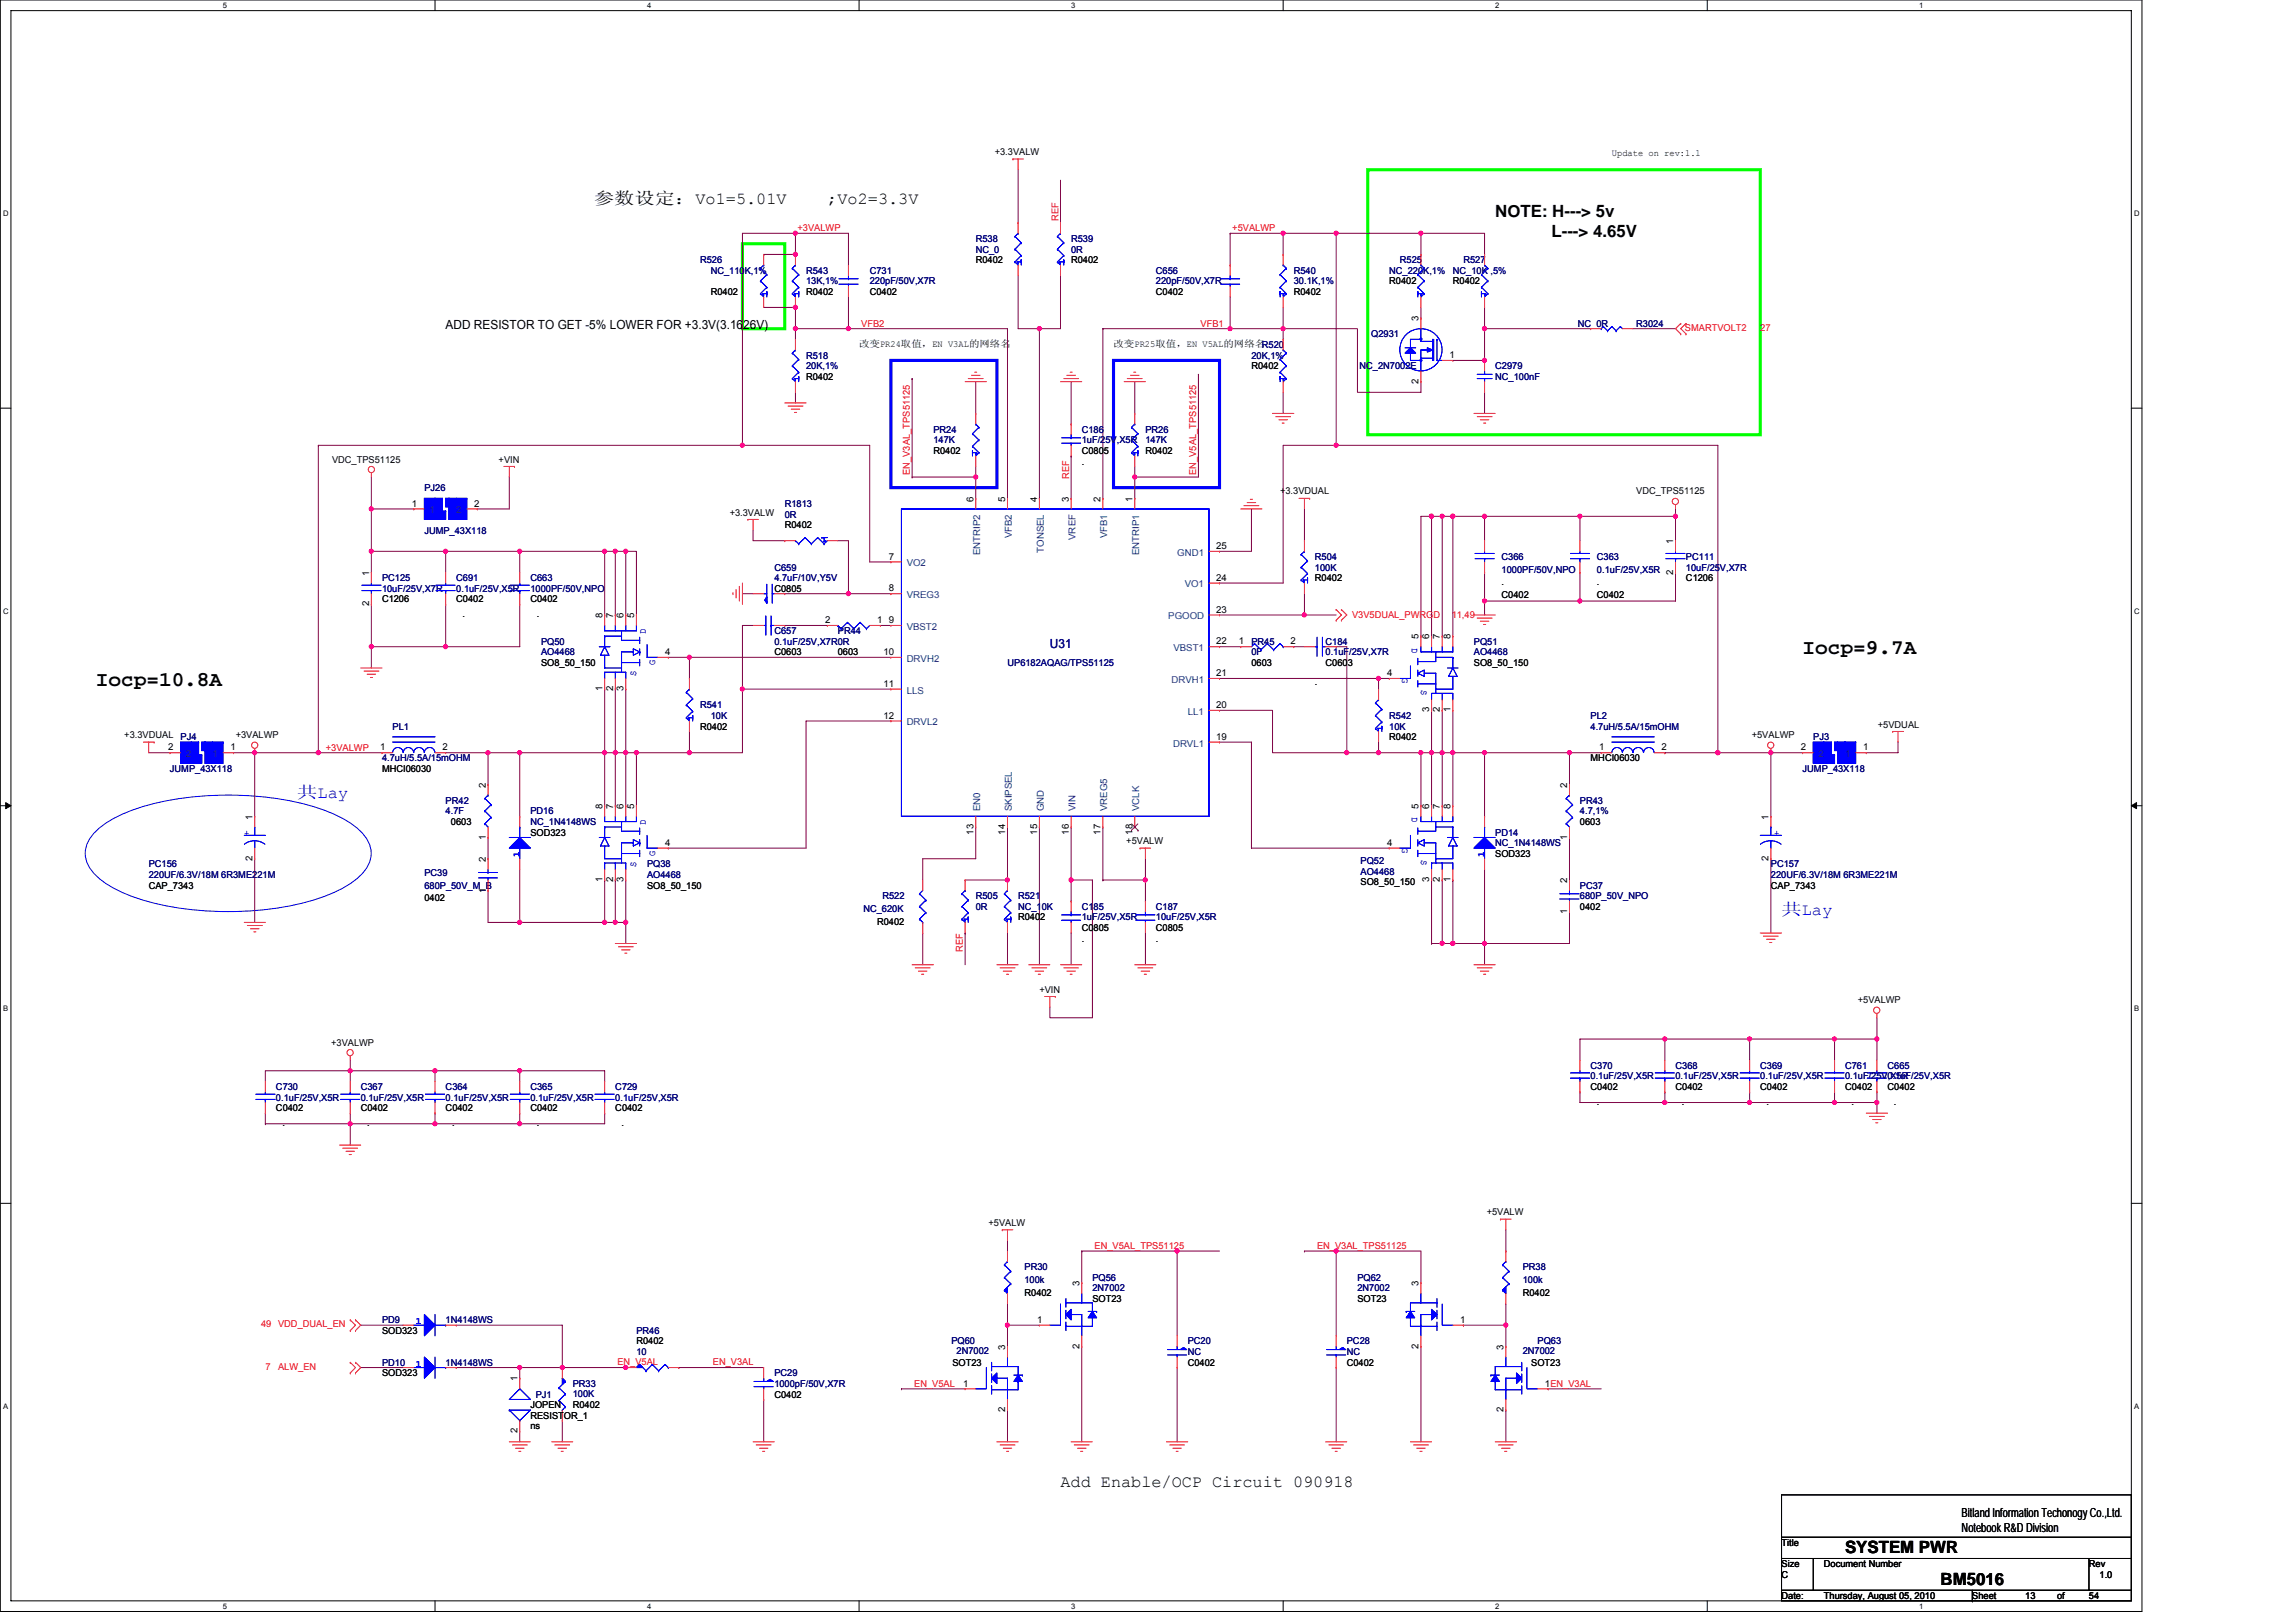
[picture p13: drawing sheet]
<svg xmlns="http://www.w3.org/2000/svg" width="297mm" height="210mm" viewBox="0 0 297 210" stroke-linecap="round" stroke-linejoin="round" font-family="sans-serif">
<defs><g id="words">
<g font-size="2.7">
<text x="12.4" y="88.7">Iocp=10.8A</text>
<text x="233.2" y="84.6">Iocp=9.7A</text>
</g>
<g font-size="2.2">
<text x="76.9" y="26.4">参数设定：Vo1=5.01V</text>
<text x="107" y="26.4">;Vo2=3.3V</text>
<text x="193.4" y="28.1">NOTE: H---&gt; 5v</text>
<text x="200.7" y="30.6">L---&gt; 4.65V</text>
<text x="137.2" y="192.4">Add Enable/OCP Circuit 090918</text>
<text x="238.7" y="200.9">SYSTEM PWR</text>
<text x="251.1" y="205">BM5016</text>
</g>
<g font-size="2.2" fill="#00f">
<text x="38.5" y="103.2">共Lay</text>
<text x="230.5" y="118.3">共Lay</text>
</g>
<g font-size="1.6">
<text x="57.7" y="42.6">ADD RESISTOR TO GET -5% LOWER FOR +3.3V(3.1626V)</text>
<text x="253.8" y="196.3">Bitland Information Techonogy Co.,Ltd.</text>
<text x="253.8" y="198.3">Notebook R&amp;D Division</text>
</g>
<text font-size="1.6" fill="#000080" x="135.8" y="83.8">U31</text>
<g font-size="1.2">
<text x="128.7" y="20">+3.3VALW</text>
<text x="208.5" y="20.2">Update on rev:1.1</text>
<text x="126.2" y="34">R0402</text>
<text x="138.6" y="34">R0402</text>
<text x="91.9" y="38.2">R0402</text>
<text x="104.3" y="38.2">R0402</text>
<text x="112.5" y="38.2">C0402</text>
<text x="149.5" y="38.2">C0402</text>
<text x="167.4" y="38.2">R0402</text>
<text x="179.7" y="36.8">R0402</text>
<text x="183.5" y="41.6" transform="rotate(-90 183.5 41.6)">3</text>
<text x="188" y="36.8">R0402</text>
<text x="111.1" y="44.9">改变PR24取值，EN V3AL的网络名</text>
<text x="144.1" y="44.9">改变PR25取值，EN V5AL的网络名R520</text>
<text x="161.9" y="47.8">R0402</text>
<text x="187.5" y="46.3">1</text>
<text x="104.3" y="49.1">R0402</text>
<text x="183.5" y="49.7" transform="rotate(-90 183.5 49.7)">2</text>
<text x="43" y="59.8">VDC_TPS51125</text>
<text x="64.5" y="59.8">+VIN</text>
<text x="120.8" y="58.7">R0402</text>
<text x="140" y="58.7">C0805</text>
<text x="148.2" y="58.7">R0402</text>
<text x="53.3" y="65.6">1</text>
<text x="61.3" y="65.6">2</text>
<text x="125.9" y="64.9" transform="rotate(-90 125.9 64.9)">6</text>
<text x="130" y="64.9" transform="rotate(-90 130 64.9)">5</text>
<text x="134.2" y="64.9" transform="rotate(-90 134.2 64.9)">4</text>
<text x="138.3" y="64.9" transform="rotate(-90 138.3 64.9)">3</text>
<text x="140" y="60.1">.</text>
<text x="142.4" y="64.9" transform="rotate(-90 142.4 64.9)">2</text>
<text x="146.5" y="64.9" transform="rotate(-90 146.5 64.9)">1</text>
<text x="165.6" y="63.9">+3.3VDUAL</text>
<text x="211.7" y="63.9">VDC_TPS51125</text>
<text x="94.4" y="66.7">+3.3VALW</text>
<text x="101.5" y="68.3">R0402</text>
<text x="157.3" y="71">25</text>
<text x="216.5" y="70.4" transform="rotate(-90 216.5 70.4)">1</text>
<text x="47.7" y="74.5" transform="rotate(-90 47.7 74.5)">1</text>
<text x="49.4" y="77.9">C1206</text>
<text x="59" y="77.9">C0402</text>
<text x="68.6" y="77.9">C0402</text>
<text x="100.2" y="76.6">C0805</text>
<text x="115" y="72.4">7</text>
<text x="115" y="76.5">8</text>
<text x="157.3" y="75.1">24</text>
<text x="170.1" y="75.2">R0402</text>
<text x="194.3" y="75.7">.</text>
<text x="194.3" y="77.4">C0402</text>
<text x="206.6" y="75.7">.</text>
<text x="206.6" y="77.4">C0402</text>
<text x="216.5" y="74.4" transform="rotate(-90 216.5 74.4)">2</text>
<text x="218.1" y="75.2">C1206</text>
<text x="47.7" y="78.5" transform="rotate(-90 47.7 78.5)">2</text>
<text x="59.8" y="79.9">.</text>
<text x="69.4" y="79.9">.</text>
<text x="77.9" y="80" transform="rotate(-90 77.9 80)">8</text>
<text x="79.3" y="80" transform="rotate(-90 79.3 80)">7</text>
<text x="80.7" y="80" transform="rotate(-90 80.7 80)">6</text>
<text x="82" y="80" transform="rotate(-90 82 80)">5</text>
<text x="106.8" y="80.6">2</text>
<text x="113.5" y="80.6">1</text>
<text x="115" y="80.6">9</text>
<text x="157.3" y="83.4">22</text>
<text x="157.3" y="79.3">23</text>
<text x="160.3" y="83.4">1</text>
<text x="167" y="83.4">2</text>
<text x="183.5" y="82.7" transform="rotate(-90 183.5 82.7)">5</text>
<text x="184.9" y="82.7" transform="rotate(-90 184.9 82.7)">6</text>
<text x="186.3" y="82.7" transform="rotate(-90 186.3 82.7)">7</text>
<text x="187.7" y="82.7" transform="rotate(-90 187.7 82.7)">8</text>
<text x="70" y="86.2">SO8_50_150</text>
<text x="77.9" y="89.4" transform="rotate(-90 77.9 89.4)">1</text>
<text x="79.3" y="89.4" transform="rotate(-90 79.3 89.4)">2</text>
<text x="80.7" y="89.4" transform="rotate(-90 80.7 89.4)">3</text>
<text x="86" y="84.8">4</text>
<text x="100.2" y="84.8">C0603</text>
<text x="108.4" y="84.8">0603</text>
<text x="114.3" y="84.8">10</text>
<text x="114.3" y="88.9">11</text>
<text x="157.3" y="87.5">21</text>
<text x="161.9" y="86.2">0603</text>
<text x="170.1" y="88.6">.</text>
<text x="171.5" y="86.2">C0603</text>
<text x="179.5" y="87.5">4</text>
<text x="190.7" y="86.2">SO8_50_150</text>
<text x="16.1" y="95.5">+3.3VDUAL</text>
<text x="30.5" y="95.5">+3VALWP</text>
<text x="90.6" y="94.4">R0402</text>
<text x="114.3" y="93">12</text>
<text x="157.3" y="95.7">19</text>
<text x="157.3" y="91.6">20</text>
<text x="179.7" y="95.8">R0402</text>
<text x="184.9" y="92.2" transform="rotate(-90 184.9 92.2)">3</text>
<text x="186.3" y="92.2" transform="rotate(-90 186.3 92.2)">2</text>
<text x="187.7" y="92.2" transform="rotate(-90 187.7 92.2)">1</text>
<text x="226.6" y="95.5">+5VALWP</text>
<text x="242.9" y="94.1">+5VDUAL</text>
<text x="21.7" y="97.1">2</text>
<text x="29.8" y="97.1">1</text>
<text x="49.2" y="97.1">1</text>
<text x="49.4" y="99.9">MHCI06030</text>
<text x="57.2" y="97.1">2</text>
<text x="62.8" y="101.9" transform="rotate(-90 62.8 101.9)">2</text>
<text x="202.8" y="101.9" transform="rotate(-90 202.8 101.9)">2</text>
<text x="205.8" y="98.5">MHCI06030</text>
<text x="206.9" y="97.1">1</text>
<text x="215" y="97.1">2</text>
<text x="233" y="97.1">2</text>
<text x="241" y="97.1">1</text>
<text x="32.7" y="106" transform="rotate(-90 32.7 106)">1</text>
<text x="58.3" y="106.7">0603</text>
<text x="77.9" y="104.7" transform="rotate(-90 77.9 104.7)">8</text>
<text x="79.3" y="104.7" transform="rotate(-90 79.3 104.7)">7</text>
<text x="80.7" y="104.7" transform="rotate(-90 80.7 104.7)">6</text>
<text x="82" y="104.7" transform="rotate(-90 82 104.7)">5</text>
<text x="125.9" y="108" transform="rotate(-90 125.9 108)">13</text>
<text x="130" y="108" transform="rotate(-90 130 108)">14</text>
<text x="134.2" y="108" transform="rotate(-90 134.2 108)">15</text>
<text x="138.3" y="108" transform="rotate(-90 138.3 108)">16</text>
<text x="142.4" y="108" transform="rotate(-90 142.4 108)">17</text>
<text x="146.5" y="108" transform="rotate(-90 146.5 108)">18</text>
<text x="183.5" y="104.7" transform="rotate(-90 183.5 104.7)">5</text>
<text x="184.9" y="104.7" transform="rotate(-90 184.9 104.7)">6</text>
<text x="186.3" y="104.7" transform="rotate(-90 186.3 104.7)">7</text>
<text x="187.7" y="104.7" transform="rotate(-90 187.7 104.7)">8</text>
<text x="204.4" y="106.7">0603</text>
<text x="228.8" y="106" transform="rotate(-90 228.8 106)">1</text>
<text x="32.7" y="111.4" transform="rotate(-90 32.7 111.4)">2</text>
<text x="62.8" y="111.5" transform="rotate(-90 62.8 111.5)">2</text>
<text x="62.8" y="108.6" transform="rotate(-90 62.8 108.6)">1</text>
<text x="68.6" y="108.1">SOD323</text>
<text x="86" y="109.4">4</text>
<text x="145.7" y="109.2">+5VALW</text>
<text x="179.5" y="109.4">4</text>
<text x="193.4" y="110.8">SOD323</text>
<text x="202.8" y="108.6" transform="rotate(-90 202.8 108.6)">1</text>
<text x="228.8" y="111.4" transform="rotate(-90 228.8 111.4)">2</text>
<text x="19.2" y="115">CAP_7343</text>
<text x="54.9" y="116.6">0402</text>
<text x="62.8" y="115.5" transform="rotate(-90 62.8 115.5)">1</text>
<text x="77.9" y="114.1" transform="rotate(-90 77.9 114.1)">1</text>
<text x="79.3" y="114.1" transform="rotate(-90 79.3 114.1)">2</text>
<text x="80.7" y="114.1" transform="rotate(-90 80.7 114.1)">3</text>
<text x="83.7" y="115">SO8_50_150</text>
<text x="113.5" y="119.6">R0402</text>
<text x="131.7" y="119.1">R0402</text>
<text x="176" y="114.6">SO8_50_150</text>
<text x="184.9" y="114.1" transform="rotate(-90 184.9 114.1)">3</text>
<text x="186.3" y="114.1" transform="rotate(-90 186.3 114.1)">2</text>
<text x="187.7" y="114.1" transform="rotate(-90 187.7 114.1)">1</text>
<text x="202.8" y="118.2" transform="rotate(-90 202.8 118.2)">1</text>
<text x="202.8" y="114.3" transform="rotate(-90 202.8 114.3)">2</text>
<text x="204.4" y="117.7">0402</text>
<text x="229.1" y="115">CAP_7343</text>
<text x="140" y="121.8">.</text>
<text x="140" y="120.5">C0805</text>
<text x="149.5" y="121.8">.</text>
<text x="149.5" y="120.5">C0805</text>
<text x="134.5" y="128.4">+VIN</text>
<text x="240.3" y="129.8">+5VALWP</text>
<text x="42.8" y="135.3">+3VALWP</text>
<text x="35.7" y="143.8">C0402</text>
<text x="46.7" y="143.8">C0402</text>
<text x="57.7" y="143.8">C0402</text>
<text x="68.6" y="143.8">C0402</text>
<text x="79.6" y="143.8">C0402</text>
<text x="205.8" y="141">C0402</text>
<text x="206.6" y="143">.</text>
<text x="216.8" y="141">C0402</text>
<text x="217.6" y="143">.</text>
<text x="227.7" y="141">C0402</text>
<text x="228.6" y="143">.</text>
<text x="238.7" y="141">C0402</text>
<text x="239.5" y="143">.</text>
<text x="244.2" y="141">C0402</text>
<text x="245" y="143">.</text>
<text x="36.5" y="145.7">.</text>
<text x="47.5" y="145.7">.</text>
<text x="58.5" y="145.7">.</text>
<text x="69.4" y="145.7">.</text>
<text x="80.4" y="145.7">.</text>
<text x="127.9" y="158.6">+5VALW</text>
<text x="192.3" y="157.2">+5VALW</text>
<text x="132.5" y="167.6">R0402</text>
<text x="139.7" y="166.4" transform="rotate(-90 139.7 166.4)">3</text>
<text x="183.5" y="166.4" transform="rotate(-90 183.5 166.4)">3</text>
<text x="197" y="167.6">R0402</text>
<text x="49.4" y="172.6">SOD323</text>
<text x="82.3" y="173.9">R0402</text>
<text x="134.2" y="171.2">1</text>
<text x="141.3" y="168.5">SOT23</text>
<text x="175.6" y="168.5">SOT23</text>
<text x="188.9" y="171.2">1</text>
<text x="49.4" y="178.1">SOD323</text>
<text x="66.9" y="178.7" transform="rotate(-90 66.9 178.7)">1</text>
<text x="123.2" y="176.7">SOT23</text>
<text x="124.6" y="179.4">1</text>
<text x="130" y="174.6" transform="rotate(-90 130 174.6)">3</text>
<text x="139.7" y="174.5" transform="rotate(-90 139.7 174.5)">2</text>
<text x="153.7" y="176.7">C0402</text>
<text x="174.2" y="176.7">C0402</text>
<text x="183.5" y="174.5" transform="rotate(-90 183.5 174.5)">2</text>
<text x="194.5" y="174.6" transform="rotate(-90 194.5 174.6)">3</text>
<text x="198.1" y="176.7">SOT23</text>
<text x="199.9" y="179.4">1EN_V3AL</text>
<text x="66.9" y="185.4" transform="rotate(-90 66.9 185.4)">2</text>
<text x="68.6" y="182.2">JOPEN</text>
<text x="68.6" y="183.6">RESISTOR_1</text>
<text x="68.6" y="184.9">ns</text>
<text x="74.1" y="182.2">R0402</text>
<text x="100.2" y="180.8">C0402</text>
<text x="130" y="182.7" transform="rotate(-90 130 182.7)">2</text>
<text x="194.5" y="182.7" transform="rotate(-90 194.5 182.7)">2</text>
<text x="230.5" y="200">Title</text>
<text x="230.5" y="202.8">Size</text>
<text x="236" y="202.8">Document Number</text>
<text x="270.3" y="202.8">Rev</text>
<text x="230.5" y="206.9">Date:</text>
<text x="230.5" y="204.1">C</text>
<text x="236" y="206.9">Thursday, August 05, 2010</text>
<text x="255.2" y="206.9">Sheet</text>
<text x="262" y="206.9">13</text>
<text x="266.1" y="206.9">of</text>
<text x="270.3" y="206.9">54</text>
<text x="271.6" y="204.1">1.0</text>
</g>
<g font-size="1.2" fill="#f00">
<text x="103.2" y="29.9">+3VALWP</text>
<text x="136.9" y="28.5" transform="rotate(-90 136.9 28.5)">REF</text>
<text x="159.4" y="29.9">+5VALWP</text>
<text x="111.4" y="42.2">VFB2</text>
<text x="155.3" y="42.2">VFB1</text>
<text x="218" y="42.8">SMARTVOLT2</text>
<text x="227.7" y="42.8">27</text>
<text x="117.7" y="61.4" transform="rotate(-90 117.7 61.4)">EN_V3AL_TPS51125</text>
<text x="138.3" y="62" transform="rotate(-90 138.3 62)">REF</text>
<text x="154.8" y="61.4" transform="rotate(-90 154.8 61.4)">EN_V5AL_TPS51125</text>
<text x="174.9" y="80">V3V5DUAL_PWRGD</text>
<text x="187.8" y="80">11,49</text>
<text x="42.2" y="97.1">+3VALWP</text>
<text x="124.6" y="123.2" transform="rotate(-90 124.6 123.2)">REF</text>
<text x="141.6" y="161.6">EN_V5AL_TPS51125</text>
<text x="170.4" y="161.6">EN_V3AL_TPS51125</text>
<text x="33.8" y="171.7">49</text>
<text x="36" y="171.7">VDD_DUAL_EN</text>
<text x="34.3" y="177.2">7</text>
<text x="36" y="177.2">ALW_EN</text>
<text x="79.9" y="176.7">EN_V5AL</text>
<text x="92.2" y="176.7">EN_V3AL</text>
<text x="118.3" y="179.4">EN_V5AL</text>
</g>
<g font-size="1.2" fill="#000080">
<text x="90.6" y="34">R526</text>
<text x="91.9" y="35.4">NC_110K,1%</text>
<text x="104.3" y="35.4">R543</text>
<text x="112.5" y="35.4">C731</text>
<text x="126.2" y="31.3">R538</text>
<text x="126.2" y="32.7">NC_0</text>
<text x="138.6" y="31.3">R539</text>
<text x="138.6" y="32.7">0R</text>
<text x="149.5" y="35.4">C656</text>
<text x="167.4" y="35.4">R540</text>
<text x="179.7" y="35.4">NC_220K,1%</text>
<text x="181.1" y="34">R525</text>
<text x="188" y="35.4">NC_10K ,5%</text>
<text x="189.3" y="34">R527</text>
<text x="104.3" y="36.8">13K,1%</text>
<text x="112.5" y="36.8">220pF/50V,X7R</text>
<text x="149.5" y="36.8">220pF/50V,X7R</text>
<text x="167.4" y="36.8">30.1K,1%</text>
<text x="104.3" y="46.4">R518</text>
<text x="104.3" y="47.8">20K,1%</text>
<text x="161.9" y="46.4">20K,1%</text>
<text x="175.9" y="47.8">NC_2N7002E</text>
<text x="177.4" y="43.6">Q2931</text>
<text x="193.4" y="47.8">C2979</text>
<text x="204.1" y="42.3">NC_0R</text>
<text x="211.7" y="42.3">R3024</text>
<text x="193.4" y="49.1">NC_100nF</text>
<text x="120.8" y="56">PR24</text>
<text x="120.8" y="57.4">147K</text>
<text x="140" y="56">C186</text>
<text x="140" y="57.4">1uF/25V,X5R</text>
<text x="148.2" y="56">PR26</text>
<text x="148.2" y="57.4">147K</text>
<text x="54.9" y="63.5">PJ26</text>
<text x="101.5" y="65.6">R1813</text>
<text x="54.9" y="69.2">JUMP_43X118</text>
<text x="101.5" y="67">0R</text>
<text x="49.4" y="75.2">PC125</text>
<text x="49.4" y="76.6">10uF/25V,X7R</text>
<text x="59" y="75.2">C691</text>
<text x="59" y="76.6">0.1uF/25V,X5R</text>
<text x="68.6" y="75.2">C663</text>
<text x="68.6" y="76.6">1000PF/50V,NPO</text>
<text x="100.2" y="73.8">C659</text>
<text x="100.2" y="75.2">4.7uF/10V,Y5V</text>
<text x="170.1" y="72.5">R504</text>
<text x="170.1" y="73.8">100K</text>
<text x="194.3" y="72.5">C366</text>
<text x="194.3" y="74.1">1000PF/50V,NPO</text>
<text x="206.6" y="72.5">C363</text>
<text x="206.6" y="74.1">0.1uF/25V,X5R</text>
<text x="218.1" y="72.5">PC111</text>
<text x="218.1" y="73.8">10uF/25V,X7R</text>
<text x="70" y="83.4">PQ50</text>
<text x="100.2" y="82">C657</text>
<text x="100.2" y="83.4">0.1uF/25V,X7R0R</text>
<text x="108.4" y="82">PR44</text>
<text x="161.9" y="83.4">PR45</text>
<text x="171.5" y="83.4">C184</text>
<text x="190.7" y="83.4">PQ51</text>
<text x="70" y="84.8">AO4468</text>
<text x="130.3" y="86.2">UP6182AQAG/TPS51125</text>
<text x="161.9" y="84.8">0F</text>
<text x="171.5" y="84.8">0.1uF/25V,X7R</text>
<text x="190.7" y="84.8">AO4468</text>
<text x="23.4" y="95.8">PJ4</text>
<text x="50.8" y="94.4">PL1</text>
<text x="90.6" y="91.7">R541</text>
<text x="91.9" y="93">10K</text>
<text x="179.7" y="93">R542</text>
<text x="179.7" y="94.4">10K</text>
<text x="205.8" y="93">PL2</text>
<text x="205.8" y="94.4">4.7uH/5.5A/15mOHM</text>
<text x="234.6" y="95.8">PJ3</text>
<text x="22" y="99.9">JUMP_43X118</text>
<text x="49.4" y="98.5">4.7uH/5.5A/15mOHM</text>
<text x="233.2" y="99.9">JUMP_43X118</text>
<text x="57.7" y="104">PR42</text>
<text x="57.7" y="105.4">4.7F</text>
<text x="68.6" y="105.4">PD16</text>
<text x="68.6" y="106.7">NC_1N4148WS</text>
<text x="204.4" y="104">PR43</text>
<text x="204.4" y="105.4">4.7,1%</text>
<text x="19.2" y="112.2">PC156</text>
<text x="19.2" y="113.6">220UF/6.3V/18M 6R3ME221M</text>
<text x="54.9" y="113.3">PC39</text>
<text x="83.7" y="112.2">PQ38</text>
<text x="83.7" y="113.6">AO4468</text>
<text x="176" y="111.8">PQ52</text>
<text x="176" y="113.2">AO4468</text>
<text x="193.4" y="108.1">PD14</text>
<text x="193.4" y="109.5">NC_1N4148WS</text>
<text x="229.1" y="112.2">PC157</text>
<text x="229.1" y="113.6">220UF/6.3V/18M 6R3ME221M</text>
<text x="54.9" y="115">680P_50V_M_B</text>
<text x="111.7" y="118">NC_620K</text>
<text x="114.2" y="116.3">R522</text>
<text x="126.2" y="116.3">R505</text>
<text x="126.2" y="117.7">0R</text>
<text x="131.7" y="116.3">R521</text>
<text x="131.7" y="117.7">NC_10K</text>
<text x="140" y="117.7">C185</text>
<text x="140" y="119.1">1uF/25V,X5R</text>
<text x="149.5" y="117.7">C187</text>
<text x="149.5" y="119.1">10uF/25V,X5R</text>
<text x="204.4" y="115">PC37</text>
<text x="204.4" y="116.3">680P_50V_NPO</text>
<text x="35.7" y="141">C730</text>
<text x="35.7" y="142.4">0.1uF/25V,X5R</text>
<text x="46.7" y="141">C367</text>
<text x="46.7" y="142.4">0.1uF/25V,X5R</text>
<text x="57.7" y="141">C364</text>
<text x="57.7" y="142.4">0.1uF/25V,X5R</text>
<text x="68.6" y="141">C365</text>
<text x="68.6" y="142.4">0.1uF/25V,X5R</text>
<text x="79.6" y="141">C729</text>
<text x="79.6" y="142.4">0.1uF/25V,X5R</text>
<text x="205.8" y="138.3">C370</text>
<text x="205.8" y="139.7">0.1uF/25V,X5R</text>
<text x="216.8" y="138.3">C368</text>
<text x="216.8" y="139.7">0.1uF/25V,X5R</text>
<text x="227.7" y="138.3">C369</text>
<text x="227.7" y="139.7">0.1uF/25V,X5R</text>
<text x="238.7" y="138.3">C761</text>
<text x="238.7" y="139.7">0.1uF/25V,X5R</text>
<text x="244.2" y="138.3">C665</text>
<text x="244.2" y="139.7">0.1uF/25V,X5R</text>
<text x="132.5" y="166">100k</text>
<text x="132.5" y="164.3">PR30</text>
<text x="141.3" y="165.7">PQ56</text>
<text x="141.3" y="167.1">2N7002</text>
<text x="175.6" y="165.7">PQ62</text>
<text x="175.6" y="167.1">2N7002</text>
<text x="197" y="166">100k</text>
<text x="197" y="164.3">PR38</text>
<text x="49.4" y="171.2">PD9</text>
<text x="57.7" y="171.2">1N4148WS</text>
<text x="82.3" y="172.6">PR46</text>
<text x="123.1" y="173.9">PQ60</text>
<text x="153.7" y="173.9">PC20</text>
<text x="174.2" y="173.9">PC28</text>
<text x="198.9" y="173.9">PQ63</text>
<text x="49.4" y="176.7">PD10</text>
<text x="57.7" y="176.7">1N4148WS</text>
<text x="74.1" y="179.4">PR33</text>
<text x="82.3" y="175.3">10</text>
<text x="100.2" y="178.1">PC29</text>
<text x="100.2" y="179.4">1000pF/50V,X7R</text>
<text x="123.8" y="175.2">2N7002</text>
<text x="153.7" y="175.3">NC</text>
<text x="174.2" y="175.3">NC</text>
<text x="197" y="175.2">2N7002</text>
<text x="69.3" y="180.8">PJ1</text>
<text x="74.1" y="180.8">100K</text>
</g>
<g font-size="1.2" fill="#004080">
<text x="55.6" y="66.4">1</text>
<text x="59" y="66.4">2</text>
<text x="126.8" y="71.8" transform="rotate(-90 126.8 71.8)">ENTRIP2</text>
<text x="130.9" y="69.6" transform="rotate(-90 130.9 69.6)">VFB2</text>
<text x="135" y="71.5" transform="rotate(-90 135 71.5)">TONSEL</text>
<text x="139.1" y="69.8" transform="rotate(-90 139.1 69.8)">VREF</text>
<text x="143.3" y="69.6" transform="rotate(-90 143.3 69.6)">VFB1</text>
<text x="147.4" y="71.8" transform="rotate(-90 147.4 71.8)">ENTRIP1</text>
<text x="152.3" y="71.9">GND1</text>
<text x="117.3" y="73.3">VO2</text>
<text x="117.3" y="77.4">VREG3</text>
<text x="153.3" y="76">VO1</text>
<text x="117.3" y="81.5">VBST2</text>
<text x="151.1" y="80.1">PGOOD</text>
<text x="117.3" y="85.6">DRVH2</text>
<text x="117.3" y="89.7">LLS</text>
<text x="151.5" y="88.3">DRVH1</text>
<text x="151.8" y="84.2">VBST1</text>
<text x="117.3" y="93.9">DRVL2</text>
<text x="153.7" y="92.5">LL1</text>
<text x="24" y="98">2</text>
<text x="27.5" y="98">1</text>
<text x="151.8" y="96.6">DRVL1</text>
<text x="235.3" y="98">2</text>
<text x="238.7" y="98">1</text>
<text x="126.8" y="104.9" transform="rotate(-90 126.8 104.9)">EN0</text>
<text x="130.9" y="104.9" transform="rotate(-90 130.9 104.9)">SKIPSEL</text>
<text x="135" y="104.9" transform="rotate(-90 135 104.9)">GND</text>
<text x="139.1" y="104.9" transform="rotate(-90 139.1 104.9)">VIN</text>
<text x="143.3" y="104.9" transform="rotate(-90 143.3 104.9)">VREG5</text>
<text x="147.4" y="104.9" transform="rotate(-90 147.4 104.9)">VCLK</text>
</g>
<g font-size="1.2" fill="#00f">
<text x="83.5" y="82" transform="rotate(-90 83.5 82)">D</text>
<text x="182.6" y="83.8" transform="rotate(90 182.6 83.8)">D</text>
<text x="82.3" y="87.5" transform="rotate(-90 82.3 87.5)">S</text>
<text x="84.8" y="86" transform="rotate(-90 84.8 86)">G</text>
<text x="181.4" y="87.8" transform="rotate(90 181.4 87.8)">G</text>
<text x="183.9" y="89.3" transform="rotate(90 183.9 89.3)">S</text>
<text x="83.5" y="106.7" transform="rotate(-90 83.5 106.7)">D</text>
<text x="182.6" y="105.7" transform="rotate(90 182.6 105.7)">D</text>
<text x="31.6" y="108.1">+</text>
<text x="67.2" y="110.8" transform="rotate(-90 67.2 110.8)">1</text>
<text x="82.3" y="112.2" transform="rotate(-90 82.3 112.2)">S</text>
<text x="84.8" y="110.7" transform="rotate(-90 84.8 110.7)">G</text>
<text x="181.4" y="109.7" transform="rotate(90 181.4 109.7)">G</text>
<text x="183.9" y="111.2" transform="rotate(90 183.9 111.2)">S</text>
<text x="192" y="110.8" transform="rotate(-90 192 110.8)">1</text>
<text x="229.5" y="108.1">+</text>
<text x="53.8" y="171.3">1</text>
<text x="53.8" y="176.8">1</text>
</g>
<g font-size="1">
<text x="28.8" y="1">5</text>
<text x="83.7" y="1">4</text>
<text x="138.6" y="1">3</text>
<text x="193.4" y="1">2</text>
<text x="248.3" y="1">1</text>
<text x=".4" y="28">D</text>
<text x="276.1" y="28">D</text>
<text x=".4" y="79.4">C</text>
<text x="276.1" y="79.4">C</text>
<text x=".4" y="130.9">B</text>
<text x="276.1" y="130.9">B</text>
<text x=".4" y="182.3">A</text>
<text x="276.1" y="182.3">A</text>
<text x="28.8" y="208.2">5</text>
<text x="83.7" y="208.2">4</text>
<text x="138.6" y="208.2">3</text>
<text x="193.4" y="208.2">2</text>
<text x="248.3" y="208.2">1</text>
</g>
</g></defs>
<path d="M0 0h277.1v208.5h-277.1zM1.4 1.4h274.3v205.7h-274.3z" fill="none" stroke="#000" stroke-width=".13"/>
<g fill="#fff">
<path d="M28.8 .1h.6v1.1h-.6z"/>
<path d="M28.8 207.3h.6v1.1h-.6z"/>
</g>
<path d="M56.3 0v1.4M56.3 207.1v1.4" fill="none" stroke="#000" stroke-width=".13"/>
<g fill="#fff">
<path d="M83.7 .1h.6v1.1h-.6z"/>
<path d="M83.7 207.3h.6v1.1h-.6z"/>
</g>
<path d="M111.1 0v1.4M111.1 207.1v1.4" fill="none" stroke="#000" stroke-width=".13"/>
<g fill="#fff">
<path d="M138.6 .1h.5v1.1h-.5z"/>
<path d="M138.6 207.3h.5v1.1h-.5z"/>
</g>
<path d="M166 0v1.4M166 207.1v1.4" fill="none" stroke="#000" stroke-width=".13"/>
<g fill="#fff">
<path d="M193.4 .1h.6v1.1h-.6z"/>
<path d="M193.4 207.3h.6v1.1h-.6z"/>
</g>
<path d="M220.9 0v1.4M220.9 207.1v1.4" fill="none" stroke="#000" stroke-width=".13"/>
<g fill="#fff">
<path d="M248.3 .1h.6v1.1h-.6z"/>
<path d="M248.3 207.3h.6v1.1h-.6z"/>
<path d="M.4 27.1h.7v1.1h-.7z"/>
<path d="M276.1 27.1h.7v1.1h-.7z"/>
<path d="M.4 78.5h.7v1.1h-.7z"/>
<path d="M276.1 78.5h.7v1.1h-.7z"/>
</g>
<path d="M0 52.8h1.4M275.7 52.8h1.4" fill="none" stroke="#000" stroke-width=".13"/>
<g fill="#fff">
<path d="M.4 130h.7v1.1h-.7z"/>
<path d="M276.1 130h.7v1.1h-.7z"/>
</g>
<path d="M0 104.2h1.4M275.7 104.2h1.4" fill="none" stroke="#000" stroke-width=".13"/>
<path d="M.7 103.8l.7 .4-.7 .4zM275.7 104.2l.7-.4v.8z" fill="#000" stroke="#000" stroke-width=".13"/>
<g fill="#fff">
<path d="M.4 181.4h.7v1.1h-.7z"/>
<path d="M276.1 181.4h.7v1.1h-.7z"/>
</g>
<path d="M0 155.7h1.4M275.7 155.7h1.4M230.5 193.4h45.2v13.7h-45.2zM230.5 198.9h45.2M230.5 201.6h45.2M230.5 205.7h45.2M234.6 201.6v4.1M255.2 207.1h.1M255.2 205.7v1.4M270.3 201.6v4.1" fill="none" stroke="#000" stroke-width=".13"/>
<path d="M115.2 46.6h13.8v16.5h-13.8zM144.1 46.6h13.7v16.5h-13.7z" fill="none" stroke="#00f" stroke-width=".4"/>
<g fill="none" stroke="#00f" stroke-width=".13">
<path d="M108.5 36.1h2.5M108.5 36.8h2.5M109.8 36.8v.2M109.8 36.1h.1M109.8 35.7v.4M66 76.4h2.5M66 75.7h2.5M67.2 75.4v.3M67.2 76.4h.1M67.2 76.4v.4M12.7 107.3a17.6 17.6 0 0 1 7.5-3.4 41.2 41.2 0 0 1 21.7 .9 12.6 12.6 0 0 1 5.2 3.2 3.5 3.5 0 0 1 0 4.8 13.8 13.8 0 0 1-6.7 3.7 41 41 0 0 1-23.3-.5 12.6 12.6 0 0 1-5.1-3.2 3.5 3.5 0 0 1 0-4.8zM77 142.2h2.5"/>
<path d="M77 141.6h2.5M78.2 141.3v.3M78.2 142.2h.1M78.2 142.2v.4"/>
</g>
<path d="M96.1 31.6h5.4v10.9h-5.4zM177 21.9h50.7v34.3h-50.7z" fill="none" stroke="#0f0" stroke-width=".4"/>
<g fill="none" stroke="#800040" stroke-width=".13">
<path d="M98.8 32.9h.1M98.8 39.8h4.1M102.9 30.2h-6.8v27.4M102.9 39.8h.1M102.9 30.2v2.7h-4.1M102.9 30.2h6.9v4.1M102.9 30.2h.1M102.9 39.8v2.7M109.8 38.4v4.1M131.7 35.7v6.8h2.8M131.7 21.9v6.9M137.2 35.7v6.8h-2.7"/>
<path d="M137.2 23.3h.1M137.2 23.3v5.5M159.1 30.2h.1M159.1 30.2v4.1M159.1 38.4v4.1M159.1 30.2h6.9M166 30.2h6.9M166 30.2v2.7M166 39.8v2.7M172.9 30.2v27.4M172.9 30.2h10.9v2.7M172.9 30.2h.1"/>
<path d="M183.8 30.2h8.3v2.7M183.8 30.2h.1M183.8 39.8v1.3M192.1 39.8v2.7M41.2 57.6h.1M41.2 57.6h54.9M41.2 57.6v39.8M96.1 57.6h.1M96.1 57.6h16.4v15.1h2.7M102.9 42.5h.1M102.9 42.5h27.4v22M102.9 50.8v1.3"/>
<path d="M102.9 42.5v1.4M109.8 42.5h.1M118 49h.1M118 49v12.7M126.2 49.4v4.1M134.5 42.5h.1M134.5 42.5v22M138.6 49.4v5.5M138.6 59h.1M138.6 59v5.5M142.7 42.5v22M142.7 42.5h.1"/>
<path d="M142.7 42.5h23.3M146.8 49.4v4.1M155 48.4v13.3h-8.2v-1.4M155 48.4h.1M159.1 42.5h.1M166 50.8v2.7M166 42.5v1.4M166 42.5h9.6v8.3h8.2v-1.4M172.9 57.6h-6.9v17.8h-8.2M172.9 57.6h49.3v39.8M172.9 57.6h.1M192.1 42.5h.1"/>
<path d="M192.1 42.5v4.1h-4.1M192.1 50.8v2.7M192.1 42.5h13.7M211.3 42.5h5.5M48 78.2v5.5M48 61.7v4.1M48 71.3h.1M48 65.8h5.5M48 65.8h.1M48 71.3h9.7M48 65.8v8.3M57.7 71.3v2.8"/>
<path d="M57.7 71.3h9.5v2.8M57.7 78.2v5.5M65.9 61.7v4.1h-4.1M67.2 71.3h.1M67.2 78.2v5.5h-19.2M67.2 71.3h11M78.2 71.3h1.4v8.3M78.2 71.3h.1M78.2 71.3v8.3M79.6 71.3h.1M79.6 71.3h1.4M81 71.3v8.3"/>
<path d="M81 71.3h1.3v8.3M81 71.3h.1M96.1 76.8h1.3M97.4 68.6v1.4h4.1M101.5 76.8h8.3M108.4 70h1.4v6.8M109.8 76.8h.1M109.8 76.8h5.4M118 61.7h.1M118 61.7h8.2M126.2 60.3v1.4M126.2 61.7v2.8"/>
<path d="M146.8 61.7h.1M146.8 61.7v2.8M157.8 79.6h11M161.9 65.8v5.5h-4.1M168.8 65.8v4.2M168.8 79.6h.1M168.8 76.8v2.8M168.8 79.6h4.1M185.2 66.8h.1M185.2 66.8h-1.4v15.5M185.2 66.8v15.5M185.2 66.8h1.4"/>
<path d="M186.6 66.8h1.4M186.6 66.8h.1M186.6 66.8v15.5M188 66.8h.1M188 66.8h28.8M188 66.8v15.5M192.1 66.8h.1M192.1 66.8v3.2M192.1 74.1v3.7M192.1 77.8h.1M192.1 77.8v1.8M192.1 77.8h12.3"/>
<path d="M204.4 66.8h.1M204.4 66.8v3.2M204.4 74.1v3.7M216.8 65.8v1M216.8 66.8v3.2M216.8 74.1v3.7h-12.4M19.2 97.4h2.8M30.2 97.4h2.8M33 97.4v8.2M33 97.4h.1M33 97.4h16.4M41.2 97.4h.1"/>
<path d="M48 83.7v2.7M48 83.7h.1M57.7 97.4h5.4M57.7 83.7h.1M63.1 97.4h.1M63.1 97.4v4.1M63.1 97.4h4.1M67.2 97.4h.1M67.2 97.4h11M67.2 97.4v8.2M78.2 97.4h1.4M78.2 97.4h.1"/>
<path d="M78.2 89.2v8.2M78.2 97.4v6.8M79.6 97.4h1.4M79.6 89.2v8.2M79.6 97.4h.1M79.6 97.4v6.8M81 97.4h1.3M81 89.2v8.2M81 97.4h.1M81 97.4v6.8M82.3 97.4h.1M82.3 97.4h6.9"/>
<path d="M82.3 97.4v6.8M86.5 85h2.7M89.2 85v2.8M89.2 85h.1M89.2 97.4h.1M89.2 94.6v2.8M89.2 85h26M96.1 89.2h.1M96.1 89.2v8.2h-6.9M96.1 89.2h19.1M97.4 80.9h-1.3v8.3M101.5 80.9h5.5"/>
<path d="M113.9 80.9h1.3M115.2 93.3h-10.9v16.4h-17.8M157.8 83.7h2.7M157.8 91.9h6.8v5.5h9.6M157.8 96h4.1v13.7h17.8M157.8 87.8h20.5M167.4 83.7h1.4M172.9 83.7h1.3v13.7M174.2 97.4h.1M174.2 97.4h4.1M178.3 96v1.4M178.3 87.8h.1"/>
<path d="M178.3 87.8v1.4M178.3 97.4h5.5M178.3 87.8h1.4M183.8 97.4h1.4M183.8 97.4h.1M183.8 97.4v6.8M185.2 97.4h.1M185.2 97.4h1.4M185.2 91.9v5.5M185.2 97.4v6.8M186.6 97.4h.1M186.6 97.4h1.4"/>
<path d="M186.6 91.9v5.5M186.6 97.4v6.8M188 97.4h.1M188 91.9v5.5M188 97.4h4.1M188 97.4v6.8M192.1 97.4h.1M192.1 97.4h10.9M192.1 97.4v8.2M203 97.4v4.1M203 97.4h4.2M215.4 97.4h.1"/>
<path d="M215.4 97.4h13.7M222.2 97.4h.1M229.1 97.4v8.2M229.1 97.4h4.1M245.6 96v1.4h-4.2M33 111.1v8.2M63.1 115.2v4.1h4.1M63.1 108.4v2.7M67.2 112.5v6.8M67.2 119.3h.1M67.2 119.3h11M78.2 113.9h.1"/>
<path d="M78.2 119.3h1.4M78.2 113.9v5.4M79.6 113.9h.1M79.6 119.3h1.4M79.6 113.9v5.4M81 119.3h.1M81 113.9v5.4M81 119.3v2.8M126.2 107v4.1h-6.8v2.8M130.3 107v6.9h-5.4M130.3 107h.1M134.5 107v17.8"/>
<path d="M138.6 113.9h2.7v17.8h-5.5v-1.4M138.6 113.9v2.7M138.6 113.9h.1M138.6 107v6.9M142.7 107v6.9M142.7 113.9h.1M142.7 113.9h5.5M148.2 111.1v2.8M148.2 113.9v2.7M185.2 113.9v8.2M186.6 113.9v8.2M188 113.9h.1"/>
<path d="M188 113.9v8.2M192.1 112.5v9.6M203 108.4v5.5M203 118v4.1h-10.9M229.1 111.1v9.6M45.3 138.5h-11v1.4M45.3 138.5v1.4M45.3 138.5h.1M45.3 137.2v1.3M45.3 138.5h21.9M56.3 138.5v1.4M56.3 138.5h.1"/>
<path d="M67.2 138.5h11v1.4M67.2 138.5v1.4M119.4 120.7v4.1M124.9 120.7h.1M124.9 120.7v4.1M130.3 120.7v4.1M138.6 120.7v4.1M148.2 120.7v4.1M185.2 122.1h.1M185.2 122.1h2.8M186.6 122.1h.1M188 122.1h4.1"/>
<path d="M192.1 122.1h.1M192.1 122.1v2.7M215.4 134.4h-11v2.8M215.4 134.4v2.8M215.4 134.4h.1M215.4 134.4h27.4M226.4 134.4v2.8M226.4 134.4h.1M237.3 134.4v2.8M237.3 134.4h.1M242.8 134.4v2.8M242.8 131.7v2.7"/>
<path d="M34.3 144v1.4M34.3 145.4h.1M34.3 145.4h11M45.3 144v1.4M45.3 145.4h11M45.3 145.4v2.7M56.3 145.4h.1M56.3 144v1.4M56.3 145.4h10.9M67.2 144v1.4M78.2 144v1.4h-11M194.8 159.1v2.8"/>
<path d="M204.4 141.3v1.3h11M215.4 141.3v1.3M215.4 142.6h.1M215.4 142.6h27.4M226.4 141.3v1.3M226.4 142.6h.1M237.3 141.3v1.3M237.3 142.6h.1M242.8 142.6v1.4M242.8 141.3v1.3M46.7 171.4h5.5M46.7 176.9h5.5"/>
<path d="M59 176.9h.1M59 171.4h13.7v5.5M59 176.9h22M67.2 176.9v1.4M67.2 176.9h.1M72.7 176.9h.1M87.8 176.9h.1M87.8 176.9h11M116.6 179.7h.1M116.6 179.7h8.3M130.3 168.7v2.7M130.3 160.5v1.4"/>
<path d="M130.3 171.4h.1M130.3 171.4v2.8M130.3 171.4h4.2M140 161.9h.1M140 174.2v12.3M140 161.9v4.1M140 161.9h17.8M152.3 161.9v10.9M152.3 161.9h.1M152.3 176.9v9.6M168.8 161.9h4.1v10.9M168.8 161.9h.1"/>
<path d="M172.9 161.9h10.9v4.1M172.9 161.9h.1M172.9 176.9v9.6M183.8 174.2v12.3M189.3 171.4h.1M189.3 171.4h5.5M194.8 171.4v2.8M194.8 168.7v2.7M200.3 179.7h.1M200.3 179.7h6.9M67.2 185.2v1.3M72.7 183.8v2.7"/>
<path d="M98.8 181.1v5.4M130.3 182.4v4.1M194.8 182.4v4.1"/>
</g>
<g fill="#f0f" stroke="#f0f" stroke-width=".13">
<circle cx="79.6" cy="119.3" r=".27"/>
<circle cx="96" cy="57.6" r=".27"/>
<circle cx="82.3" cy="97.4" r=".27"/>
<circle cx="185.2" cy="97.4" r=".27"/>
<circle cx="152.3" cy="161.8" r=".27"/>
<circle cx="130.3" cy="171.4" r=".27"/>
<circle cx="172.9" cy="161.8" r=".27"/>
<circle cx="194.8" cy="171.4" r=".27"/>
<circle cx="41.2" cy="97.4" r=".27"/>
<circle cx="67.2" cy="97.4" r=".27"/>
<circle cx="216.8" cy="66.8" r=".27"/>
<circle cx="204.4" cy="66.8" r=".27"/>
<circle cx="229.1" cy="97.4" r=".27"/>
<circle cx="222.2" cy="97.4" r=".27"/>
<circle cx="138.6" cy="113.8" r=".27"/>
<circle cx="186.6" cy="97.4" r=".27"/>
<circle cx="203" cy="97.4" r=".27"/>
<circle cx="192" cy="122.1" r=".27"/>
<circle cx="63.1" cy="97.4" r=".27"/>
<circle cx="45.3" cy="145.4" r=".27"/>
<circle cx="67.2" cy="145.4" r=".27"/>
<circle cx="56.3" cy="145.4" r=".27"/>
<circle cx="166" cy="30.2" r=".27"/>
<circle cx="192" cy="97.4" r=".27"/>
<circle cx="57.6" cy="71.3" r=".27"/>
<circle cx="80.9" cy="119.3" r=".27"/>
<circle cx="187.9" cy="97.4" r=".27"/>
<circle cx="102.9" cy="42.5" r=".27"/>
<circle cx="102.9" cy="39.8" r=".27"/>
<circle cx="78.2" cy="97.4" r=".27"/>
<circle cx="186.6" cy="122.1" r=".27"/>
<circle cx="48" cy="65.8" r=".27"/>
<circle cx="134.5" cy="42.5" r=".27"/>
<circle cx="96" cy="89.1" r=".27"/>
<circle cx="185.2" cy="66.8" r=".27"/>
<circle cx="126.2" cy="61.7" r=".27"/>
<circle cx="168.7" cy="79.6" r=".27"/>
<circle cx="130.3" cy="113.8" r=".27"/>
<circle cx="67.2" cy="119.3" r=".27"/>
<circle cx="178.3" cy="97.4" r=".27"/>
<circle cx="174.2" cy="97.4" r=".27"/>
<circle cx="178.3" cy="87.8" r=".27"/>
<circle cx="187.9" cy="122.1" r=".27"/>
<circle cx="192" cy="66.8" r=".27"/>
<circle cx="186.6" cy="66.8" r=".27"/>
<circle cx="187.9" cy="66.8" r=".27"/>
<circle cx="204.4" cy="77.8" r=".27"/>
<circle cx="192" cy="77.8" r=".27"/>
<circle cx="109.8" cy="76.8" r=".27"/>
<circle cx="146.8" cy="61.7" r=".27"/>
<circle cx="79.6" cy="97.4" r=".27"/>
<circle cx="109.8" cy="42.5" r=".27"/>
<circle cx="172.9" cy="57.6" r=".27"/>
<circle cx="166" cy="42.5" r=".27"/>
<circle cx="159.1" cy="42.5" r=".27"/>
<circle cx="102.9" cy="30.2" r=".27"/>
<circle cx="89.2" cy="85" r=".27"/>
<circle cx="89.2" cy="97.4" r=".27"/>
<circle cx="79.6" cy="71.3" r=".27"/>
<circle cx="48" cy="83.7" r=".27"/>
<circle cx="78.2" cy="71.3" r=".27"/>
<circle cx="67.2" cy="71.3" r=".27"/>
<circle cx="48" cy="71.3" r=".27"/>
<circle cx="80.9" cy="71.3" r=".27"/>
<circle cx="57.6" cy="83.7" r=".27"/>
<circle cx="78.2" cy="119.3" r=".27"/>
<circle cx="80.9" cy="97.4" r=".27"/>
<circle cx="183.8" cy="97.4" r=".27"/>
<circle cx="67.2" cy="138.5" r=".27"/>
<circle cx="56.3" cy="138.5" r=".27"/>
<circle cx="32.9" cy="97.4" r=".27"/>
<circle cx="45.3" cy="138.5" r=".27"/>
<circle cx="148.2" cy="113.8" r=".27"/>
<circle cx="242.8" cy="142.6" r=".27"/>
<circle cx="237.3" cy="142.6" r=".27"/>
<circle cx="226.3" cy="142.6" r=".27"/>
<circle cx="215.4" cy="142.6" r=".27"/>
<circle cx="215.4" cy="134.4" r=".27"/>
<circle cx="226.3" cy="134.4" r=".27"/>
<circle cx="242.8" cy="134.4" r=".27"/>
<circle cx="237.3" cy="134.4" r=".27"/>
<circle cx="102.9" cy="32.9" r=".27"/>
<circle cx="192" cy="42.5" r=".27"/>
<circle cx="192" cy="46.6" r=".27"/>
<circle cx="183.8" cy="30.2" r=".27"/>
<circle cx="172.9" cy="30.2" r=".27"/>
<circle cx="80.9" cy="176.9" r=".27"/>
<circle cx="72.7" cy="176.9" r=".27"/>
<circle cx="67.2" cy="176.9" r=".27"/>
</g>
<g fill="none" stroke="#f00" stroke-width=".13">
<path d="M109.8 37v1.4M109.8 34.3h.1M109.8 34.3v1.4M131 20.6h.1M131 20.6h1.4M131.7 20.6v1.3M101.5 52.1h2.8M102 52.5h1.9M102.4 52.9h1.1M102.8 53.4h.3M124.9 49.4h2.7M125.3 49h1.9"/>
<path d="M125.7 48.6h1.1M126.1 48.2h.3M137.2 49.4h2.8M137.6 49h1.9M138 48.6h1.1M138.4 48.2h.3M145.4 49.4h2.8M145.8 49h2M146.3 48.6h1.1M146.7 48.2h.2M164.6 53.5h2.8M165.1 53.9h1.9"/>
<path d="M165.5 54.3h1.1M165.9 54.7h.2M190.7 53.5h2.7M191.1 53.9h1.9M191.5 54.3h1.1M191.9 54.7h.3M217.4 41.8h.1M217.4 43.2h.1M217.4 41.8l-.6 .7 .6 .7M218.1 43.2h.1M218.1 41.8h.1M218.1 41.8l-.7 .7 .7 .7"/>
<path d="M48 61.2v.5M65.2 60.3h1.4M65.9 60.3v1.4M66.6 60.3h.1M67.2 74.1v1.3M67.2 78.2h.1M67.2 76.8v1.4M94.8 76.7v.2M95.2 76.3v1.1M95.6 75.9v1.9M96.1 75.4v2.8M96.7 67.2h.1"/>
<path d="M96.7 67.2h1.4M97.4 67.2v1.4M160.5 65.8h2.8M160.9 65.4h2M161.4 65h1.1M161.8 64.6h.2M168.1 64.5h1.3M168.8 64.5v1.3M169.4 64.5h.1M172.9 78.9h.1M172.9 78.9l.6 .7-.6 .6M173.5 78.9h.1"/>
<path d="M173.5 78.9l.7 .7-.7 .6M190.7 79.6h2.7M191.1 80h1.9M216.8 65.3v.5M18.6 96h1.3M19.2 96v1.4M19.9 96h.1M33 96.8v.6M46.7 86.4h2.7M47.1 86.8h1.9M47.5 87.2h1.1M47.9 87.7h.3"/>
<path d="M172.9 80.2h.1M173.5 80.2h.1M191.5 80.4h1.1M191.9 80.8h.3M229.1 96.8v.6M233.2 97.4h.1M233.2 97.4h1.4M240.1 97.4h1.3M241.4 97.4h.1M244.9 94.6h.1M244.9 94.6h1.3M245.6 94.6v1.4"/>
<path d="M31.6 119.3h2.7M32 119.7h1.9M147.5 109.7h.1M147.5 109.7h1.4M148.2 109.7v1.4M32.4 120.2h1.1M32.8 120.6h.3M45.3 136.6v.6M78.2 139.9v1.4M79.6 122.1h2.7M80 122.5h1.9M80.4 122.9h1.1"/>
<path d="M80.8 123.3h.3M118 124.8h2.8M118.4 125.2h1.9M118.8 125.6h1.1M119.2 126h.3M129 124.8h2.7M129.4 125.2h1.9M129.8 125.6h1.1M130.2 126h.3M133.1 124.8h2.7M133.5 125.2h1.9M133.9 125.6h1.1"/>
<path d="M134.3 126h.3M135.1 128.9h1.4M135.8 128.9v1.4M136.5 128.9h.1M137.2 124.8h2.8M137.6 125.2h1.9M138 125.6h1.1M138.4 126h.3M146.8 124.8h2.7M147.2 125.2h1.9M147.6 125.6h1.1M148 126h.3"/>
<path d="M190.7 124.8h2.7M191.1 125.2h1.9M191.5 125.6h1.1M191.9 126h.3M227.7 120.7h2.8M228.1 121.1h2M228.6 121.5h1.1M229 121.9h.2M242.8 131.1v.6M43.9 148.1h2.8M44.3 148.5h2M44.8 148.9h1.1"/>
<path d="M45.2 149.4h.2M78.2 144h.1M78.2 142.6v1.4M129.7 159.1h.1M129.7 159.1h1.3M130.3 159.1v1.4M194.1 157.7h.1M194.1 157.7h1.4M194.8 157.7v1.4M241.4 144h2.8M241.8 144.4h2M242.3 144.8h1.1"/>
<path d="M242.7 145.3h.2M45.3 177.6h.1M45.3 176.3h.1M45.3 172.1h.1M45.3 170.8h.1M45.3 176.3l.7 .6-.7 .7M45.3 170.8l.7 .6-.7 .7M46 176.3h.1M46 177.6h.1M46 170.8h.1M46 172.1h.1M46 176.3l.7 .6-.7 .7"/>
<path d="M46 170.8l.7 .6-.7 .7M65.9 186.5h2.7M66.3 186.9h1.9M66.7 187.4h1.1M67.1 187.8h.3M71.4 186.5h2.7M71.8 186.9h1.9M72.2 187.4h1.1M72.6 187.8h.3M97.4 186.5h2.8M97.8 186.9h2M98.3 187.4h1.1"/>
<path d="M98.7 187.8h.2M129 186.5h2.7M129.4 186.9h1.9M129.8 187.4h1.1M130.2 187.8h.3M138.6 186.5h2.7M139 186.9h1.9M139.4 187.4h1.1M139.8 187.8h.3M150.9 186.5h2.8M151.3 186.9h1.9M151.7 187.4h1.1"/>
<path d="M152.2 187.8h.2M171.5 186.5h2.7M171.9 186.9h1.9M172.3 187.4h1.1M172.7 187.8h.3M182.5 186.5h2.7M182.9 186.9h1.9M183.3 187.4h1.1M183.7 187.8h.3M193.4 186.5h2.8M193.8 186.9h2M194.3 187.4h1.1"/>
<path d="M194.7 187.8h.2"/>
<circle cx="48" cy="60.7" r=".4"/>
<circle cx="216.7" cy="64.9" r=".4"/>
<circle cx="33" cy="96.4" r=".4"/>
<circle cx="229.1" cy="96.4" r=".4"/>
<circle cx="45.3" cy="136.2" r=".4"/>
<circle cx="242.8" cy="130.7" r=".4"/>
</g>
<g fill="#00f" stroke="#00f" stroke-width=".13">
<path d="M238.7 96v2.8h1.4v-2.8z" fill-rule="evenodd"/>
<path d="M237.7 96v2.8h1v-2.8z" fill-rule="evenodd"/>
<path d="M237.3 96v1.1h.4v-1.1z" fill-rule="evenodd"/>
<path d="M236.9 97.7v1.1h.4v-1.1z" fill-rule="evenodd"/>
<path d="M236 96v2.8h.9v-2.8z" fill-rule="evenodd"/>
<path d="M234.6 96v2.8h1.4v-2.8z" fill-rule="evenodd"/>
<path d="M238.7 96v2.8h1.4v-2.8z" fill-rule="evenodd"/>
<path d="M237.7 96v2.8h1v-2.8z" fill-rule="evenodd"/>
<path d="M237.3 96v1.1h.4v-1.1z" fill-rule="evenodd"/>
<path d="M236.9 97.7v1.1h.4v-1.1z" fill-rule="evenodd"/>
<path d="M236 96v2.8h.9v-2.8z" fill-rule="evenodd"/>
<path d="M234.6 96v2.8h1.4v-2.8z" fill-rule="evenodd"/>
<path d="M54.9 64.5v2.7h1.4v-2.7z" fill-rule="evenodd"/>
<path d="M56.3 64.5v2.7h.9v-2.7z" fill-rule="evenodd"/>
<path d="M57.2 66.1v1.1h.5v-1.1z" fill-rule="evenodd"/>
<path d="M57.7 64.5v1.1h.4v-1.1z" fill-rule="evenodd"/>
<path d="M58.1 64.5v2.7h.9v-2.7z" fill-rule="evenodd"/>
<path d="M59 64.5v2.7h1.4v-2.7z" fill-rule="evenodd"/>
<path d="M54.9 64.5v2.7h1.4v-2.7z" fill-rule="evenodd"/>
<path d="M56.3 64.5v2.7h.9v-2.7z" fill-rule="evenodd"/>
<path d="M57.2 66.1v1.1h.5v-1.1z" fill-rule="evenodd"/>
<path d="M57.7 64.5v1.1h.4v-1.1z" fill-rule="evenodd"/>
</g>
<path d="M58.1 64.5h.9v2.7h-.9z" fill="#00f"/>
<g fill="none" stroke="#00f" stroke-width=".13">
<path d="M98.4 36.3h.1M98.4 34.7h.1M98.4 38h.1M98.4 36.3l.8 .9M98.4 34.7l.8 .8M98.4 38l.4 .4M98.8 34.3h.1M98.8 38.1h.1M98.8 34.3l-.4 .4M99.2 37.2h.1M99.2 35.5h.1M99.2 38h-.5l.1 .1"/>
<path d="M99.2 37.9v.2M99.2 37.7h.1M99.2 37.7v.7M99.2 37.2l-.8 .8M99.2 35.5l-.8 .8M102.5 36.3h.1M102.5 34.7h.1M102.5 38h.1M102.5 36.3l.8 .9M102.5 34.7l.8 .8M102.5 38l.4 .4M102.9 34.3h.1"/>
<path d="M102.9 38.1h.1M102.9 34.3l-.4 .4M103.3 37.2h.1M103.3 35.5h.1M103.3 38h-.5l.1 .1M103.3 37.9v.2M103.3 37.7h.1M103.3 37.2l-.8 .8M103.3 35.5l-.8 .8M103.3 37.7v.7M131.3 32.2h.1M131.3 30.6h.1"/>
<path d="M131.3 33.9h.1M131.3 32.2l.8 .9M131.3 30.6l.8 .8M131.3 33.9l.4 .4M131.7 30.2h.1M131.7 34h.1M131.7 30.2l-.4 .4M132.1 33.1h.1M132.1 31.4h.1M132.1 33.9h-.5l.1 .1M132.1 33.7v.3M132.1 33.6h.1"/>
<path d="M132.1 33.1l-.8 .8M132.1 31.4l-.8 .8M132.1 33.6v.7M136.8 32.2h.1M136.8 30.6h.1M136.8 33.9h.1M136.8 32.2l.8 .9M136.8 30.6l.8 .8M136.8 33.9l.4 .4M137.2 30.2h.1M137.2 34h.1M137.2 30.2l-.4 .4"/>
<path d="M137.6 33.1h.1M137.6 31.4h.1M137.6 33.9h-.5l.1 .1M137.6 33.7v.3M137.6 33.6h.1M137.6 33.1l-.8 .8M137.6 31.4l-.8 .8M137.6 33.6v.7M157.9 36.1h2.5M157.9 36.8h2.5M159.1 36.8v.2M159.1 36.1h.1"/>
<path d="M159.1 35.7v.4M165.6 37.2h.1M165.6 35.5h.1M165.6 38h.5l-.1 .1M165.6 37.9v.2M165.6 37.7h.1M165.6 37.7v.7M165.6 37.2l.8 .8M165.6 35.5l.8 .8M166 34.3h.1M166 38.1h.1M166 34.3l.4 .4"/>
<path d="M166.4 36.3h.1M166.4 34.7h.1M166.4 38h.1M166.4 36.3l-.8 .9M166.4 34.7l-.8 .8M166.4 38l-.4 .4M183.4 37.2h.1M183.4 35.5h.1M183.4 38h.6l-.2 .1M183.4 37.9v.2M183.4 37.7h.1M183.4 37.2l.9 .8"/>
<path d="M183.4 35.5l.9 .8M183.4 37.7v.7M183.8 34.3h.1M183.8 38.1h.1M183.8 34.3l.5 .4M184.3 36.3h.1M184.3 34.7h.1M184.3 38h.1M184.3 36.3l-.9 .9M184.3 34.7l-.9 .8M184.3 38l-.5 .4M191.7 37.2h.1"/>
<path d="M191.7 35.5h.1M191.7 38h.5l-.1 .1M191.7 37.9v.2M191.7 37.7h.1M191.7 37.2l.8 .8M191.7 35.5l.8 .8M191.7 37.7v.7M192.1 34.3h.1M192.1 38.1h.1M192.1 34.3l.4 .4M192.5 36.3h.1M192.5 34.7h.1"/>
<path d="M192.5 38h.1M192.5 36.3l-.8 .9M192.5 34.7l-.8 .8M192.5 38l-.4 .4M102.5 47.3h.1M102.5 45.7h.1M102.5 49h.1M102.5 47.3l.8 .9M102.5 45.7l.8 .8M102.5 49l.4 .4M102.9 45.3h.1M102.9 49.1h.1"/>
<path d="M102.9 45.3l-.4 .4M103.3 48.2h.1M103.3 46.5h.1M103.3 49h-.5l.1 .1M103.3 48.8v.3M103.3 48.7h.1M103.3 48.7v.7M103.3 48.2l-.8 .8M103.3 46.5l-.8 .8M125.8 57.7h.1M125.8 56.1h.1M125.8 58.6h.6l-.2 .1"/>
<path d="M125.8 58.4v.3M125.8 58.3h.1M125.8 57.7l.8 .9M125.8 56.1l.8 .8M125.8 58.3v.7M126.2 54.9h.1M126.2 58.7h.1M126.2 54.9l.4 .4M126.6 56.9h.1M126.6 55.3h.1M126.6 58.6h.1M126.6 56.9l-.8 .8"/>
<path d="M126.6 55.3l-.8 .8M126.6 58.6l-.4 .4M137.3 56.6h2.5M137.3 57.3h2.5M138.6 57.3v.3M138.6 56.6h.1M138.6 56.2v.4M146.4 56.9h.1M146.4 55.3h.1M146.4 58.6h.1M146.4 56.9l.8 .8M146.4 55.3l.8 .8"/>
<path d="M146.4 58.6l.4 .4M146.8 54.9h.1M146.8 58.7h.1M146.8 54.9l-.4 .4M147.2 57.7h.1M147.2 56.1h.1M147.2 58.6h-.5l.1 .1M147.2 58.4v.3M147.2 58.3h.1M147.2 57.7l-.8 .9M147.2 56.1l-.8 .8M147.2 58.3v.7"/>
<path d="M165.6 48.2h.1M165.6 46.5h.1M165.6 49h.5l-.1 .1M165.6 48.8v.3M165.6 48.7h.1M165.6 48.2l.8 .8M165.6 46.5l.8 .8M165.6 48.7v.7M166 45.3h.1M166 49.1h.1M166 45.3l.4 .4M166.4 47.3h.1"/>
<path d="M166.4 45.7h.1M166.4 49h.1M166.4 47.3l-.8 .9M166.4 45.7l-.8 .8M166.4 49l-.4 .4M181.8 45h1.4M182.5 45.7v.9h1.3M183.8 45.3h.9M183.8 44.2h1.4M183.8 44.2h1.6M183.8 43.9h-1.3v1.1M183.8 46.4h1.6"/>
<path d="M183.8 42.5v1.7M183.8 46.6h.1M184.4 45.3h-.6v2.7M185.4 43.9v2.7M185.5 43.9v2.7M185.9 43.9v2.7h.7M185.9 43.9h.1M191.1 48.4h1.9M191.1 49h1.9M192.1 48v.4M192.1 49h.1M192.1 49v.4"/>
<path d="M207.2 42.5h.1M207.4 42.2h.1M207.4 42.2l.6 .6M207.4 42.2l-.2 .3M208 42.8h.1M208.5 42.2h.1M208.5 42.2l.6 .6M208.5 42.2l-.5 .6M209.1 42.8h.1M209.6 42.2h.1M209.6 42.2l.3 .3M209.6 42.2l-.5 .6"/>
<path d="M46.8 76.4h2.5M46.8 75.7h2.5M48 75.4v.3M48 76.4h.1M48 76.4v.4M56.4 76.4h2.5M56.4 75.7h2.5M57.7 75.4v.3M57.7 76.4h.1M57.7 76.4v.4M58.1 64.5h.9v2.7h-.9zM98.8 76.8h.4"/>
<path d="M99.1 79.7v2.5M99.2 75.6v2.4v-.1M99.8 79.7v2.5M99.9 75.6v2.4M99.9 76.8h.3M102.9 70h.1M102.9 70l.4 .4M103.3 70.4h.1M104.2 69.6h.1M104.2 69.6l.8 .8M104.2 69.6l-.9 .8M105 70.4h.1"/>
<path d="M105.8 69.6h.1M105.8 69.6l.8 .8M105.8 69.6l-.8 .8M106.3 69.6h.1M106.3 69.6h.7M106.5 69.6h.3M106.6 70.4h.1M106.6 69.6v.5l.2-.1M106.8 70h.1M107 70l-.4 .4M116.6 65.8h39.8v39.8h-39.8zM168.3 73.4h.1"/>
<path d="M168.3 71.7h.1M168.3 75h.1M168.3 73.4l.9 .8M168.3 71.7l.9 .9M168.3 75l.5 .4M168.8 71.3h.1M168.8 75.2h.1M168.8 71.3l-.5 .4M169.2 74.2h.1M169.2 72.6h.1M169.2 75h-.6l.2 .2M169.2 74.9v.3"/>
<path d="M169.2 74.8h.1M169.2 74.2l-.9 .8M169.2 72.6l-.9 .8M169.2 74.8v.6M190.8 72.3h2.5M190.8 71.6h2.5M192.1 71.3v.3M192.1 72.3h.1M192.1 72.3v.4M203.2 72.3h2.5M203.2 71.6h2.5M204.4 71.3v.3"/>
<path d="M204.4 72.3h.1M204.4 72.3v.4M215.5 72.3h2.5M215.5 71.6h2.5M216.8 71.3v.3M216.8 72.3h.1M216.8 72.3v.4M50.8 96h5.5M50.8 95.3h5.5M50.8 97.4a.68 .68 0 0 1 .7-.7 .68 .68 0 0 1 .7 .7M52.2 97.4a.67 .67 0 0 1 .6-.7 .67 .67 0 0 1 .7 .7M53.5 97.4a.68 .68 0 0 1 .7-.7 .68 .68 0 0 1 .7 .7"/>
<path d="M54.9 97.4a.68 .68 0 0 1 .7-.7 .68 .68 0 0 1 .7 .7M77.5 83.7h1.4M78.2 87.8v-.8h2.8v.8M78.2 80.9v.7h4.1v-.7M78.2 84.8v1.6h2.2M78.2 82.3h2.2M78.2 83.7l.6 1.1h-1.1zM78.2 83.7h.1M78.2 82.3h.1M78.2 82.3v1.4M79.6 87v.8M79.6 80.9v.7"/>
<path d="M80.4 81.6v1.2h2.4M81 80.9v.7M81.9 83.9l.9 .4-.9 .5zM81.9 84.3h-1.5v1.4M82.8 85.7h-2.4v1.3M82.8 85.3v.8M82.8 82.4v.9M82.8 83.9v.9M82.8 84.3h.1M83.7 83.4v1.6h1.4M88.8 91.2h.1M88.8 89.6h.1"/>
<path d="M88.8 92.9h.1M88.8 91.2l.8 .8M88.8 89.6l.8 .8M88.8 92.9l.4 .4M89.2 89.2h.1M89.2 93h.1M89.2 89.2l-.4 .4M89.6 92h.1M89.6 90.4h.1M89.6 92.9h-.5l.1 .1M89.6 92.7v.3M89.6 92.6h.1"/>
<path d="M89.6 92l-.8 .9M89.6 90.4l-.8 .8M89.6 92.6v.7M98.8 80.9h.3M99.8 80.9h.1M99.8 80.9h.4M108.4 80.9h.1M108.4 80.9l.4 .4M108.8 81.3h.1M109.6 80.5h.1M109.6 80.5l.9 .8M109.6 80.5l-.8 .8"/>
<path d="M110.5 81.3h.1M111.3 80.5h.1M111.3 80.5l.8 .8M111.3 80.5l-.8 .8M112.1 81.3h.1M112.5 80.9l-.4 .4M162.3 83.3h.1M162.3 83.3l-.4 .4M162.3 83.3l.8 .8M163.1 84.1h.1M164 83.3h.1M164 83.3l-.9 .8"/>
<path d="M164 83.3l.8 .8M164.8 84.1h.1M165.6 83.3h.1M165.6 83.3l-.8 .8M165.6 83.3l.4 .4M166 83.7h.1M170.1 83.7h.3M170.4 82.4v2.5M171.1 82.4v2.5M171.1 83.7h.1M171.1 83.7h.4M177.9 92.6h.1"/>
<path d="M177.9 90.9h.1M177.9 94.2h.1M177.9 92.6l.9 .8M177.9 90.9l.9 .9M177.9 94.2l.4 .4M178.3 90.5h.1M178.3 94.4h.1M178.3 90.5l-.4 .4M178.8 93.4h.1M178.8 91.8h.1M178.8 94.2h-.6l.1 .2M178.8 94.1v.3"/>
<path d="M178.8 94h.1M178.8 93.4l-.9 .8M178.8 91.8l-.9 .8M178.8 94v.6M182.5 86.1v1.7h-1.4M183.4 88.5h2.4v1.2M183.4 88.1v.8M183.4 85.2v.8M183.4 86.7v.8M183.4 87.1l.9-.4v.8zM183.4 87.1h.1M183.8 83.7v.6h4.2v-.6"/>
<path d="M184.3 87.1h1.5v1.4M185.2 90.5v-.8h2.8v.8M185.2 83.7v.6M185.8 84.3v1.3h-2.4M185.8 85h2.2M186.6 89.7v.8M186.6 83.7v.6M187.3 86.4h1.3M188 87.5v1.7h-2.2M188 86.4l.5 1.1h-1.1zM188 86.4h.1M188 85h.1"/>
<path d="M188 85v1.4M208.5 96h5.5M208.5 95.3h5.5M208.5 97.4a.68 .68 0 0 1 .7-.7 .68 .68 0 0 1 .7 .7M209.9 97.4a.67 .67 0 0 1 .7-.7 .67 .67 0 0 1 .6 .7M211.3 97.4a.68 .68 0 0 1 .6-.7 .68 .68 0 0 1 .7 .7 .69 .69 0 0 1 .7-.7 .69 .69 0 0 1 .7 .7M31.6 108.1h2.7M31.6 109.2a2.14 2.14 0 0 1 1.3-.4h.1a2.14 2.14 0 0 1 1.3 .4M33 108.8v.9M33 107h.1M33 107v1.1M61.9 112.9h2.5"/>
<path d="M61.9 113.6h2.5M62.7 106.6h.1M62.7 104.9h.1M62.7 103.3h.1M62.7 106.6l.4 .4M62.7 104.9l.8 .8M62.7 103.3l.8 .8M63.1 113.6v.3M63.1 112.9h.1M63.1 102.9h.1M63.1 112.5v.4M63.1 102.9l-.4 .4"/>
<path d="M63.5 105.7h.1M63.5 104.1h.1M63.5 105.7l-.8 .9M63.5 104.1l-.8 .8M65.9 108.4h2.7M67.2 109.7v1.4M67.2 107h.1M67.2 107v1.4M77.5 108.4h1.4M78.2 112.5v-.8h2.8v.8M78.2 105.6v.7h4.1v-.7M78.2 109.5v1.6h2.2"/>
<path d="M78.2 107h2.2M78.2 108.4l.6 1.1h-1.1zM78.2 108.4h.1M78.2 107h.1M78.2 107v1.4M79.6 111.7v.8M79.6 105.6v.7M80.4 106.3v1.2h2.4M81 105.6v.7M81.9 108.6l.9 .5-.9 .4zM81.9 109.1h-1.5v1.3M82.8 110.4h-2.4v1.3"/>
<path d="M82.8 110v.8M82.8 107.1v.8M82.8 108.6v.9M82.8 109.1h.1M83.7 108.1v1.6h1.4M119 115.6h.1M119 117.3h.1M119 118.9h.1M119 115.6l.8 .9M119 117.3l.8 .8M119 118.9l.4 .4M119.4 119.3h.1"/>
<path d="M119.4 115.2l-.4 .4M119.8 116.5h.1M119.8 118.1h.1M119.8 116.5l-.8 .8M119.8 118.1l-.8 .8M124.5 117.3h.1M124.5 115.6h.1M124.5 118.9h.1M124.5 117.3l.8 .8M124.5 115.6l.8 .9M124.5 118.9l.4 .4M124.9 115.2h.1"/>
<path d="M124.9 119.1h.1M124.9 115.2l-.4 .4M125.3 118.1h.1M125.3 116.5h.1M125.3 118.9h-.6l.2 .2M125.3 118.8v.3M125.3 118.6h.1M125.3 118.1l-.8 .8M125.3 116.5l-.8 .8M125.3 118.6v.7M129.9 117.3h.1M129.9 115.6h.1"/>
<path d="M129.9 118.9h.1M129.9 117.3l.9 .8M129.9 115.6l.9 .9M129.9 118.9l.4 .4M130.3 115.2h.1M130.3 119.1h.1M130.3 115.2l-.4 .4M130.8 118.1h.1M130.8 116.5h.1M130.8 118.9h-.6l.1 .2M130.8 118.8v.3M130.8 118.6h.1"/>
<path d="M130.8 118.1l-.9 .8M130.8 116.5l-.9 .8M130.8 118.6v.7M137.3 118.4h2.5M137.3 119.1h2.5M138.6 119.1v.2M138.6 118.4h.1M138.6 118v.4M146.9 118.4h2.5M146.9 119.1h2.5M148.2 119.1v.2M148.2 118.4h.1"/>
<path d="M148.2 118v.4M182.5 108.1v1.6h-1.4M183.4 110.4h2.4v1.3M183.4 110v.8M183.4 107.1v.8M183.4 108.6v.9M183.4 109.1l.9-.5v.9zM183.4 109.1h.1M183.8 105.6v.7h4.2v-.7M184.3 109.1h1.5v1.3M185.2 112.5v-.8h2.8v.8M185.2 105.6v.7"/>
<path d="M185.8 106.3v1.2h-2.4M185.8 107h2.2M186.6 111.7v.8M186.6 105.6v.7M187.3 108.4h1.3M188 109.5v1.6h-2.2M188 108.4l.5 1.1h-1.1zM188 108.4h.1M188 107h.1M188 107v1.4M190.7 108.4h2.7M192.1 109.7v1.4"/>
<path d="M192.1 107h.1M192.1 107v1.4M201.8 115.6h2.5M201.8 116.3h2.5M202.6 106.6h.1M202.6 104.9h.1M202.6 103.3h.1M202.6 106.6l.4 .4M202.6 104.9l.9 .8M202.6 103.3l.9 .8M203 102.9h.1M203 116.3v.3"/>
<path d="M203 115.6h.1M203 102.9l-.4 .4M203 115.2v.4M203.5 105.7h.1M203.5 104.1h.1M203.5 105.7l-.9 .9M203.5 104.1l-.9 .8M227.7 108.1h2.8M227.8 109.2a2.15 2.15 0 0 1 1.3-.4 2.15 2.15 0 0 1 1.3 .4M229.1 108.8v.9M229.1 107h.1M229.1 107v1.1"/>
<path d="M203.2 139.5h2.5M203.2 138.8h2.5M204.4 138.5v.3M204.4 139.5h.1M204.4 139.5v.4M214.1 139.5h2.5M214.1 138.8h2.5M215.4 138.5v.3M215.4 139.5h.1M215.4 139.5v.4M225.1 139.5h2.5M225.1 138.8h2.5"/>
<path d="M226.4 138.5v.3M226.4 139.5h.1M226.4 139.5v.4M236.1 139.5h2.5M236.1 138.8h2.5M237.3 138.5v.3M237.3 139.5h.1M237.3 139.5v.4M241.6 139.5h2.4M241.6 138.8h2.4M242.8 138.5v.3M242.8 139.5h.1"/>
<path d="M242.8 139.5v.4M33.1 142.2h2.5M33.1 141.6h2.5M34.3 141.3v.3M34.3 142.2h.1M34.3 142.2v.4M44.1 142.2h2.4M44.1 141.6h2.4M45.3 141.3v.3M45.3 142.2h.1M45.3 142.2v.4M55.1 142.2h2.4"/>
<path d="M55.1 141.6h2.4M56.3 141.3v.3M56.3 142.2h.1M56.3 142.2v.4M66 142.2h2.5M66 141.6h2.5M67.2 141.3v.3M67.2 142.2h.1M67.2 142.2v.4M53.5 171.4h1.4M53.5 176.9h1.4M56.3 170.1v2.7"/>
<path d="M56.3 175.6v2.7M56.3 171.4h1.4M56.3 176.9h1.4M57.7 171.4h.1M57.7 176.9h.1M67.2 179.7l1.4 1.4h-2.7zM67.2 179.7h.1M72.3 179.6h.1M72.3 179.6l.8 .8M72.7 178.3l.4 .4M73.1 178.7h.1M73.1 178.7l-.8 .9"/>
<path d="M82.8 176.5h.1M82.8 176.5l-.5 .4M82.8 176.5l.8 .9M83.6 177.4h.1M84.4 176.5h.1M84.4 176.5l-.8 .9M84.4 176.5l.8 .9M85.2 177.4h.1M86 176.5h.1M86 176.5l-.8 .9M86 176.5l.5 .4M86.5 176.9h.1"/>
<path d="M97.6 179.4h2.4M97.6 178.7h2.4h-.1M98.8 178.3v.4M98.8 179.4v.3M127.6 176.9v2.8h-1.4M128.3 179.3v1.1M128.3 177.8v1.1M128.3 176.3v1.1M128.3 176.8h3.4v1.1M129 178.3h1.3v2.8M129.9 166.9h.1M129.9 165.3h.1"/>
<path d="M129.9 163.6h.1M129.9 166.9l.4 .4M129.9 165.3l.9 .8M129.9 163.6l.9 .9M130.3 163.2h.1M130.3 175.6v1.2M130.3 163.2l-.4 .4M130.8 166.1h.1M130.8 164.5h.1M130.8 166.1l-.9 .8M130.8 164.5l-.9 .8M131.2 177.9h1.1"/>
<path d="M131.7 178.7v1.1h-3.4M132.3 177.9h.1M137.2 168.7v2.7h-1.4M137.9 171v1.1M137.9 169.5v1.1M137.9 168v1.1M137.9 168.6h3.4v1.1M138.6 170.1h1.4v2.7M140 167.3v1.3M140.8 169.7h1.1M141.3 170.5v1.1h-3.4M141.9 169.7h.1"/>
<path d="M151.1 175.3h2.4M151.1 174.6h2.4h-.1M152.3 174.2v.4M152.3 175.3v.3M171.6 175.3h2.5M171.6 174.6h2.5h-.1M172.9 174.2v.4M172.9 175.3v.3M181.9 169.7h.1M181.9 169.7h1.1M182.5 170.5v1.1h3.4M183.8 167.3v1.3"/>
<path d="M185.2 170.1h-1.4v2.7M185.9 171v1.1M185.9 169.5v1.1M185.9 168v1.1M185.9 168.6h-3.4v1.1M186.6 168.7v2.7h1.4M192.9 177.9h.1M192.9 177.9h1.1M193.4 178.7v1.1h3.5M194.4 166.9h.1M194.4 165.3h.1M194.4 163.6h.1"/>
<path d="M194.4 166.9l.4 .4M194.4 165.3l.8 .8M194.4 163.6l.8 .9M194.8 163.2h.1M194.8 175.6v1.2M194.8 163.2l-.4 .4M195.2 166.1h.1M195.2 164.5h.1M195.2 166.1l-.8 .8M195.2 164.5l-.8 .8M196.2 178.3h-1.4v2.8M196.9 179.3v1.1"/>
<path d="M196.9 177.8v1.1M196.9 176.3v1.1M196.9 176.8h-3.5v1.1M197.5 176.9v2.8h1.4M65.9 182.4h2.7l-1.4 1.4M65.9 182.4h.1M65.9 182.4l1.3 1.4M67.2 183.8h.1M72.3 181.2h.1M72.3 181.2l.8 .8M72.7 182.4h.1M73.1 180.4h.1"/>
<path d="M73.1 182h.1M73.1 180.4l-.8 .8M73.1 182l-.4 .4"/>
<circle cx="183.8" cy="45.3" r="2.73"/>
</g>
<g fill="#00f" stroke="#00f" stroke-width=".13">
<path d="M59 64.5v2.7h1.4v-2.7z" fill-rule="evenodd"/>
<path d="M182.5 169.7l.5 .8h-1.1z" fill-rule="evenodd"/>
<path d="M185.2 169.4l.7 .7-.7 .7z" fill-rule="evenodd"/>
<path d="M182.5 169.7l.5 .8h-1.1z" fill-rule="evenodd"/>
<path d="M185.2 169.4l.7 .7-.7 .7z" fill-rule="evenodd"/>
<path d="M184.7 45l.7 .3-.7 .3z" fill-rule="evenodd"/>
<path d="M181.8 45.7l.7-.7 .7 .7z" fill-rule="evenodd"/>
<path d="M183.7 43.8h.2v.2h-.2z" fill-rule="evenodd"/>
<path d="M183.7 46.5h.2v.2h-.2z" fill-rule="evenodd"/>
<path d="M184.7 45l.7 .3-.7 .3z" fill-rule="evenodd"/>
<path d="M181.8 45.7l.7-.7 .7 .7z" fill-rule="evenodd"/>
<path d="M183.7 43.8h.2v.2h-.2z" fill-rule="evenodd"/>
<path d="M183.7 46.5h.2v.2h-.2z" fill-rule="evenodd"/>
<path d="M194.4 166.9l.4-.4v.8z" fill-rule="evenodd"/>
<path d="M194.4 166.9l.4-.4v.8z" fill-rule="evenodd"/>
<path d="M27.5 96v2.8h1.3v-2.8z" fill-rule="evenodd"/>
<path d="M26.5 96v2.8h1v-2.8z" fill-rule="evenodd"/>
<path d="M26.1 96v1.1h.4v-1.1z" fill-rule="evenodd"/>
<path d="M25.7 97.7v1.1h.4v-1.1z" fill-rule="evenodd"/>
<path d="M24.7 96v2.8h1v-2.8z" fill-rule="evenodd"/>
<path d="M23.4 96v2.8h1.3v-2.8z" fill-rule="evenodd"/>
<path d="M27.5 96v2.8h1.3v-2.8z" fill-rule="evenodd"/>
<path d="M26.5 96v2.8h1v-2.8z" fill-rule="evenodd"/>
<path d="M26.1 96v1.1h.4v-1.1z" fill-rule="evenodd"/>
<path d="M25.7 97.7v1.1h.4v-1.1z" fill-rule="evenodd"/>
<path d="M24.7 96v2.8h1v-2.8z" fill-rule="evenodd"/>
<path d="M23.4 96v2.8h1.3v-2.8z" fill-rule="evenodd"/>
<path d="M72.7 178.3l.4 .4-.4 .4z" fill-rule="evenodd"/>
<path d="M72.7 178.3l.4 .4-.4 .4z" fill-rule="evenodd"/>
<path d="M173.3 174.6l.4-.3 .4 .3z" fill-rule="evenodd"/>
<path d="M173.3 174.6l.4-.3 .4 .3z" fill-rule="evenodd"/>
<path d="M67.2 108.4l1.4 1.3h-2.7z" fill-rule="evenodd"/>
<path d="M67.2 108.4l1.4 1.3h-2.7z" fill-rule="evenodd"/>
<path d="M129.9 166.9l.4-.4v.8z" fill-rule="evenodd"/>
<path d="M129.9 166.9l.4-.4v.8z" fill-rule="evenodd"/>
<path d="M82.3 176.9l.5-.4 .4 .4z" fill-rule="evenodd"/>
<path d="M82.3 176.9l.5-.4 .4 .4z" fill-rule="evenodd"/>
<path d="M131.7 177.9l.6 .8h-1.1z" fill-rule="evenodd"/>
<path d="M129 177.6v1.4l-.7-.7z" fill-rule="evenodd"/>
<path d="M131.7 177.9l.6 .8h-1.1z" fill-rule="evenodd"/>
<path d="M129 177.6v1.4l-.7-.7z" fill-rule="evenodd"/>
<path d="M99.2 178.7l.4-.2 .4 .2z" fill-rule="evenodd"/>
<path d="M99.2 178.7l.4-.2 .4 .2z" fill-rule="evenodd"/>
<path d="M99.2 77.2v.8l-.3-.4z" fill-rule="evenodd"/>
<path d="M99.2 77.2v.8l-.3-.4z" fill-rule="evenodd"/>
<path d="M54.9 170.1l1.4 1.3-1.4 1.4z" fill-rule="evenodd"/>
<path d="M54.9 170.1l1.4 1.3-1.4 1.4z" fill-rule="evenodd"/>
<path d="M152.7 174.6l.4-.3 .4 .3z" fill-rule="evenodd"/>
<path d="M152.7 174.6l.4-.3 .4 .3z" fill-rule="evenodd"/>
<path d="M141.3 169.7l.6 .8h-1.1z" fill-rule="evenodd"/>
<path d="M137.9 170.1l.7-.7v1.4z" fill-rule="evenodd"/>
<path d="M141.3 169.7l.6 .8h-1.1z" fill-rule="evenodd"/>
<path d="M137.9 170.1l.7-.7v1.4z" fill-rule="evenodd"/>
<path d="M54.9 175.6l1.4 1.3-1.4 1.4z" fill-rule="evenodd"/>
<path d="M54.9 175.6l1.4 1.3-1.4 1.4z" fill-rule="evenodd"/>
<path d="M193.4 177.9l.6 .8h-1.1z" fill-rule="evenodd"/>
<path d="M196.2 177.6l.7 .7-.7 .7z" fill-rule="evenodd"/>
<path d="M193.4 177.9l.6 .8h-1.1z" fill-rule="evenodd"/>
<path d="M196.2 177.6l.7 .7-.7 .7z" fill-rule="evenodd"/>
<path d="M192.1 108.4l1.3 1.3h-2.7z" fill-rule="evenodd"/>
<path d="M192.1 108.4l1.3 1.3h-2.7z" fill-rule="evenodd"/>
</g>
<g fill="none" stroke="#f00" stroke-width=".13">
<path d="M98.8 38.4v1.4M98.8 32.9h.1M98.8 32.9v1.4M102.9 38.4v1.4M102.9 32.9h.1M102.9 32.9v1.4M131.7 34.3v1.4M131.7 28.8h.1M131.7 28.8v1.4M137.2 34.3v1.4M137.2 28.8h.1M137.2 28.8v1.4"/>
<path d="M159.1 37v1.4M159.1 34.3h.1M159.1 34.3v1.4M166 38.4v1.4M166 32.9h.1M166 32.9v1.4M183.8 38.4v1.4M183.8 32.9h.1M183.8 32.9v1.4M192.1 38.4v1.4M192.1 32.9h.1M192.1 32.9v1.4"/>
<path d="M102.9 49.4v1.4M102.9 43.9h.1M102.9 43.9v1.4M126.2 59v1.3M126.2 53.5h.1M126.2 53.5v1.4M138.6 57.6v1.4M138.6 54.9h.1M138.6 54.9v1.3M146.8 59v1.3M146.8 53.5h.1M146.8 53.5v1.4"/>
<path d="M166 49.4v1.4M166 43.9h.1M166 43.9v1.4M183.8 41.1h.1M183.8 49.4h.1M183.8 41.1v1.4M183.8 48v1.4M186.6 46.6h1.4M188 46.6h.1M192.1 49.4v1.4M192.1 46.6h.1M192.1 46.6v1.4"/>
<path d="M205.8 42.5h.1M205.8 42.5h1.4M209.9 42.5h1.4M48 74.1h.1M48 78.2h.1M48 74.1v1.3M48 76.8v1.4M53.5 65.8h.1M53.5 65.8h1.4M57.7 74.1v1.3M57.7 78.2h.1M57.7 76.8v1.4"/>
<path d="M60.4 65.8h1.4M61.8 65.8h.1M78.2 79.6h.1M78.2 79.6v1.3M79.6 79.6h.1M79.6 79.6v1.3M81 79.6h.1M81 79.6v1.3M82.3 79.6h.1M82.3 79.6v1.3M97.4 76.8h1.4M100.2 76.8h1.3"/>
<path d="M101.5 70h.1M101.5 76.8h.1M101.5 70h1.4M107 70h1.4M115.2 72.7h.1M115.2 76.8h.1M115.2 76.8h1.4M115.2 72.7h1.4M126.2 64.5h.1M126.2 64.5v1.3M130.3 64.5h.1M130.3 64.5v1.3"/>
<path d="M134.5 64.5h.1M134.5 64.5v1.3M138.6 64.5h.1M138.6 64.5v1.3M142.7 64.5h.1M142.7 64.5v1.3M146.8 64.5h.1M146.8 64.5v1.3M156.4 79.6h1.4M156.4 75.4h1.4M156.4 71.3h1.4M157.8 79.6h.1"/>
<path d="M157.8 75.4h.1M157.8 71.3h.1M168.8 75.4v1.4M168.8 70h.1M168.8 70v1.3M192.1 70v1.3M192.1 74.1h.1M192.1 72.7v1.4M204.4 70v1.3M204.4 74.1h.1M204.4 72.7v1.4M216.8 70h.1"/>
<path d="M216.8 74.1h.1M216.8 70v1.3M216.8 72.7v1.4M22 97.4h.1M22 97.4h1.4M28.8 97.4h1.4M30.2 97.4h.1M49.4 97.4h.1M49.4 97.4h1.4M56.3 97.4h1.4M57.7 97.4h.1M78.2 89.2h.1"/>
<path d="M78.2 87.8v1.4M79.6 89.2h.1M79.6 87.8v1.4M81 89.2h.1M81 87.8v1.4M85.1 85h1.4M86.5 85h.1M89.2 93.3v1.3M89.2 87.8h.1M89.2 87.8v1.4M97.4 80.9h1.4M100.2 80.9h1.3"/>
<path d="M101.5 80.9h.1M107 80.9h.1M107 80.9h1.4M112.5 80.9h1.4M113.9 80.9h.1M115.2 80.9h.1M115.2 85h.1M115.2 89.2h.1M115.2 93.3h.1M115.2 80.9h1.4M115.2 85h1.4M115.2 89.2h1.4"/>
<path d="M115.2 93.3h1.4M156.4 83.7h1.4M156.4 96h1.4M156.4 91.9h1.4M156.4 87.8h1.4M157.8 96h.1M157.8 91.9h.1M157.8 87.8h.1M157.8 83.7h.1M160.5 83.7h.1M160.5 83.7h1.4M166 83.7h1.4"/>
<path d="M167.4 83.7h.1M168.8 83.7h1.3M171.5 83.7h1.4M172.9 83.7h.1M178.3 94.6v1.4M178.3 89.2h.1M178.3 89.2v1.3M179.7 87.8h.1M179.7 87.8h1.4M183.8 82.3h.1M183.8 82.3v1.4M185.2 91.9h.1"/>
<path d="M185.2 82.3h.1M185.2 82.3v1.4M185.2 90.5v1.4M186.6 91.9h.1M186.6 82.3h.1M186.6 82.3v1.4M186.6 90.5v1.4M188 91.9h.1M188 82.3h.1M188 82.3v1.4M188 90.5v1.4M207.2 97.4h.1"/>
<path d="M207.2 97.4h1.3M214 97.4h1.4M215.4 97.4h.1M33 105.6h.1M33 111.1h.1M33 105.6v1.4M33 109.7v1.4M63.1 115.2h.1M63.1 111.1h.1M63.1 108.4h.1M63.1 101.5h.1M63.1 101.5v1.4"/>
<path d="M63.1 107v1.4M63.1 111.1v1.4M63.1 113.9v1.3M67.2 111.1v1.4M67.2 105.6h.1M67.2 105.6v1.4M78.2 113.9h.1M78.2 104.2h.1M78.2 104.2v1.4M78.2 112.5v1.4M79.6 113.9h.1M79.6 104.2h.1"/>
<path d="M79.6 104.2v1.4M79.6 112.5v1.4M81 113.9h.1M81 104.2h.1M81 104.2v1.4M81 112.5v1.4M82.3 104.2h.1M82.3 104.2v1.4M85.1 109.7h1.4M86.5 109.7h.1M119.4 113.9v1.3M119.4 119.3v1.4"/>
<path d="M124.9 119.3v1.4M124.9 113.9h.1M124.9 113.9v1.3M126.2 107h.1M126.2 105.6v1.4M130.3 119.3v1.4M130.3 113.9h.1M130.3 107h.1M130.3 105.6v1.4M130.3 113.9v1.3M134.5 107h.1M134.5 105.6v1.4"/>
<path d="M138.6 119.3v1.4M138.6 116.6h.1M138.6 107h.1M138.6 105.6v1.4M138.6 116.6v1.4M142.7 107h.1M142.7 105.6v1.4M146.8 107h.1M146.8 105.6v1.4M148.2 119.3v1.4M148.2 116.6h.1M148.2 116.6v1.4"/>
<path d="M179.7 109.7h.1M179.7 109.7h1.4M183.8 104.2h.1M183.8 104.2v1.4M185.2 113.9h.1M185.2 104.2h.1M185.2 104.2v1.4M185.2 112.5v1.4M186.6 113.9h.1M186.6 104.2h.1M186.6 104.2v1.4M186.6 112.5v1.4"/>
<path d="M188 113.9h.1M188 104.2h.1M188 104.2v1.4M188 112.5v1.4M192.1 111.1v1.4M192.1 105.6h.1M192.1 105.6v1.4M203 108.4h.1M203 101.5h.1M203 118h.1M203 113.9h.1M203 101.5v1.4"/>
<path d="M203 107v1.4M203 113.9v1.3M203 116.6v1.4M229.1 105.6h.1M229.1 111.1h.1M229.1 105.6v1.4M229.1 109.7v1.4M34.3 139.9v1.4M45.3 139.9v1.4M56.3 139.9v1.4M67.2 139.9v1.4M119.4 120.7h.1"/>
<path d="M204.4 137.2v1.3M204.4 139.9v1.4M215.4 137.2v1.3M215.4 139.9v1.4M226.4 137.2v1.3M226.4 139.9v1.4M237.3 137.2v1.3M237.3 139.9v1.4M242.8 137.2v1.3M242.8 139.9v1.4M34.3 144h.1M34.3 142.6v1.4"/>
<path d="M45.3 144h.1M45.3 142.6v1.4M56.3 144h.1M56.3 142.6v1.4M67.2 144h.1M67.2 142.6v1.4M204.4 141.3h.1M215.4 141.3h.1M226.4 141.3h.1M237.3 141.3h.1M242.8 141.3h.1M52.2 171.4h1.3"/>
<path d="M52.2 176.9h1.3M57.7 171.4h1.3M57.7 176.9h1.3M59 171.4h.1M59 176.9h.1M67.2 178.3h.1M67.2 178.3v1.4M72.7 176.9v1.4M81 176.9h1.3M86.5 176.9h1.3M87.8 176.9h.1M98.8 176.9v1.4"/>
<path d="M98.8 179.7v1.4M124.9 179.7h.1M124.9 179.7h1.3M130.3 167.3v1.4M130.3 161.9h.1M130.3 174.2h.1M130.3 161.9v1.3M130.3 174.2v1.4M134.5 171.4h.1M134.5 171.4h1.3M140 166h.1M140 174.2h.1"/>
<path d="M140 166v1.3M140 172.8v1.4M152.3 172.8v1.4M152.3 176.9h.1M152.3 175.6v1.3M172.9 172.8v1.4M172.9 176.9h.1M172.9 175.6v1.3M183.8 166h.1M183.8 174.2h.1M183.8 166v1.3M183.8 172.8v1.4"/>
<path d="M188 171.4h1.3M189.3 171.4h.1M194.8 167.3v1.4M194.8 161.9h.1M194.8 174.2h.1M194.8 161.9v1.3M194.8 174.2v1.4M198.9 179.7h1.4M200.3 179.7h.1M67.2 185.2h.1M67.2 183.8v1.4M72.7 183.8h.1"/>
<path d="M72.7 182.4v1.4M98.8 181.1h.1M130.3 182.4h.1M130.3 181.1v1.3M194.8 182.4h.1M194.8 181.1v1.3"/>
</g>
<path d="M146.4 107.4h.1M146.4 106.6l.8 .8M147.2 106.6l-.8 .8M147.2 107.4h.1" fill="none" stroke="#804000" stroke-width=".13"/>
<g fill="#f0f" stroke="#f0f" stroke-width=".13">
<circle cx="79.6" cy="119.3" r=".27"/>
<circle cx="96" cy="57.6" r=".27"/>
<circle cx="82.3" cy="97.4" r=".27"/>
<circle cx="185.2" cy="97.4" r=".27"/>
<circle cx="152.3" cy="161.8" r=".27"/>
<circle cx="130.3" cy="171.4" r=".27"/>
<circle cx="172.9" cy="161.8" r=".27"/>
<circle cx="194.8" cy="171.4" r=".27"/>
<circle cx="41.2" cy="97.4" r=".27"/>
<circle cx="67.2" cy="97.4" r=".27"/>
<circle cx="216.8" cy="66.8" r=".27"/>
<circle cx="204.4" cy="66.8" r=".27"/>
<circle cx="229.1" cy="97.4" r=".27"/>
<circle cx="222.2" cy="97.4" r=".27"/>
<circle cx="138.6" cy="113.8" r=".27"/>
<circle cx="186.6" cy="97.4" r=".27"/>
<circle cx="203" cy="97.4" r=".27"/>
<circle cx="192" cy="122.1" r=".27"/>
<circle cx="63.1" cy="97.4" r=".27"/>
<circle cx="45.3" cy="145.4" r=".27"/>
<circle cx="67.2" cy="145.4" r=".27"/>
<circle cx="56.3" cy="145.4" r=".27"/>
<circle cx="166" cy="30.2" r=".27"/>
<circle cx="192" cy="97.4" r=".27"/>
<circle cx="57.6" cy="71.3" r=".27"/>
<circle cx="80.9" cy="119.3" r=".27"/>
<circle cx="187.9" cy="97.4" r=".27"/>
<circle cx="102.9" cy="42.5" r=".27"/>
<circle cx="102.9" cy="39.8" r=".27"/>
<circle cx="78.2" cy="97.4" r=".27"/>
<circle cx="186.6" cy="122.1" r=".27"/>
<circle cx="48" cy="65.8" r=".27"/>
<circle cx="134.5" cy="42.5" r=".27"/>
<circle cx="96" cy="89.1" r=".27"/>
<circle cx="185.2" cy="66.8" r=".27"/>
<circle cx="126.2" cy="61.7" r=".27"/>
<circle cx="168.7" cy="79.6" r=".27"/>
<circle cx="130.3" cy="113.8" r=".27"/>
<circle cx="67.2" cy="119.3" r=".27"/>
<circle cx="178.3" cy="97.4" r=".27"/>
<circle cx="174.2" cy="97.4" r=".27"/>
<circle cx="178.3" cy="87.8" r=".27"/>
<circle cx="187.9" cy="122.1" r=".27"/>
<circle cx="192" cy="66.8" r=".27"/>
<circle cx="186.6" cy="66.8" r=".27"/>
<circle cx="187.9" cy="66.8" r=".27"/>
<circle cx="204.4" cy="77.8" r=".27"/>
<circle cx="192" cy="77.8" r=".27"/>
<circle cx="109.8" cy="76.8" r=".27"/>
<circle cx="146.8" cy="61.7" r=".27"/>
<circle cx="79.6" cy="97.4" r=".27"/>
<circle cx="109.8" cy="42.5" r=".27"/>
<circle cx="172.9" cy="57.6" r=".27"/>
<circle cx="166" cy="42.5" r=".27"/>
<circle cx="159.1" cy="42.5" r=".27"/>
<circle cx="102.9" cy="30.2" r=".27"/>
<circle cx="89.2" cy="85" r=".27"/>
<circle cx="89.2" cy="97.4" r=".27"/>
<circle cx="79.6" cy="71.3" r=".27"/>
<circle cx="48" cy="83.7" r=".27"/>
<circle cx="78.2" cy="71.3" r=".27"/>
<circle cx="67.2" cy="71.3" r=".27"/>
<circle cx="48" cy="71.3" r=".27"/>
<circle cx="80.9" cy="71.3" r=".27"/>
<circle cx="57.6" cy="83.7" r=".27"/>
<circle cx="78.2" cy="119.3" r=".27"/>
<circle cx="80.9" cy="97.4" r=".27"/>
<circle cx="183.8" cy="97.4" r=".27"/>
<circle cx="67.2" cy="138.5" r=".27"/>
<circle cx="56.3" cy="138.5" r=".27"/>
<circle cx="32.9" cy="97.4" r=".27"/>
<circle cx="45.3" cy="138.5" r=".27"/>
<circle cx="148.2" cy="113.8" r=".27"/>
<circle cx="242.8" cy="142.6" r=".27"/>
<circle cx="237.3" cy="142.6" r=".27"/>
<circle cx="226.3" cy="142.6" r=".27"/>
<circle cx="215.4" cy="142.6" r=".27"/>
<circle cx="215.4" cy="134.4" r=".27"/>
<circle cx="226.3" cy="134.4" r=".27"/>
<circle cx="242.8" cy="134.4" r=".27"/>
<circle cx="237.3" cy="134.4" r=".27"/>
<circle cx="102.9" cy="32.9" r=".27"/>
<circle cx="192" cy="42.5" r=".27"/>
<circle cx="192" cy="46.6" r=".27"/>
<circle cx="183.8" cy="30.2" r=".27"/>
<circle cx="172.9" cy="30.2" r=".27"/>
<circle cx="80.9" cy="176.9" r=".27"/>
<circle cx="72.7" cy="176.9" r=".27"/>
<circle cx="67.2" cy="176.9" r=".27"/>
</g>
<use href="#words"/>
</svg>
